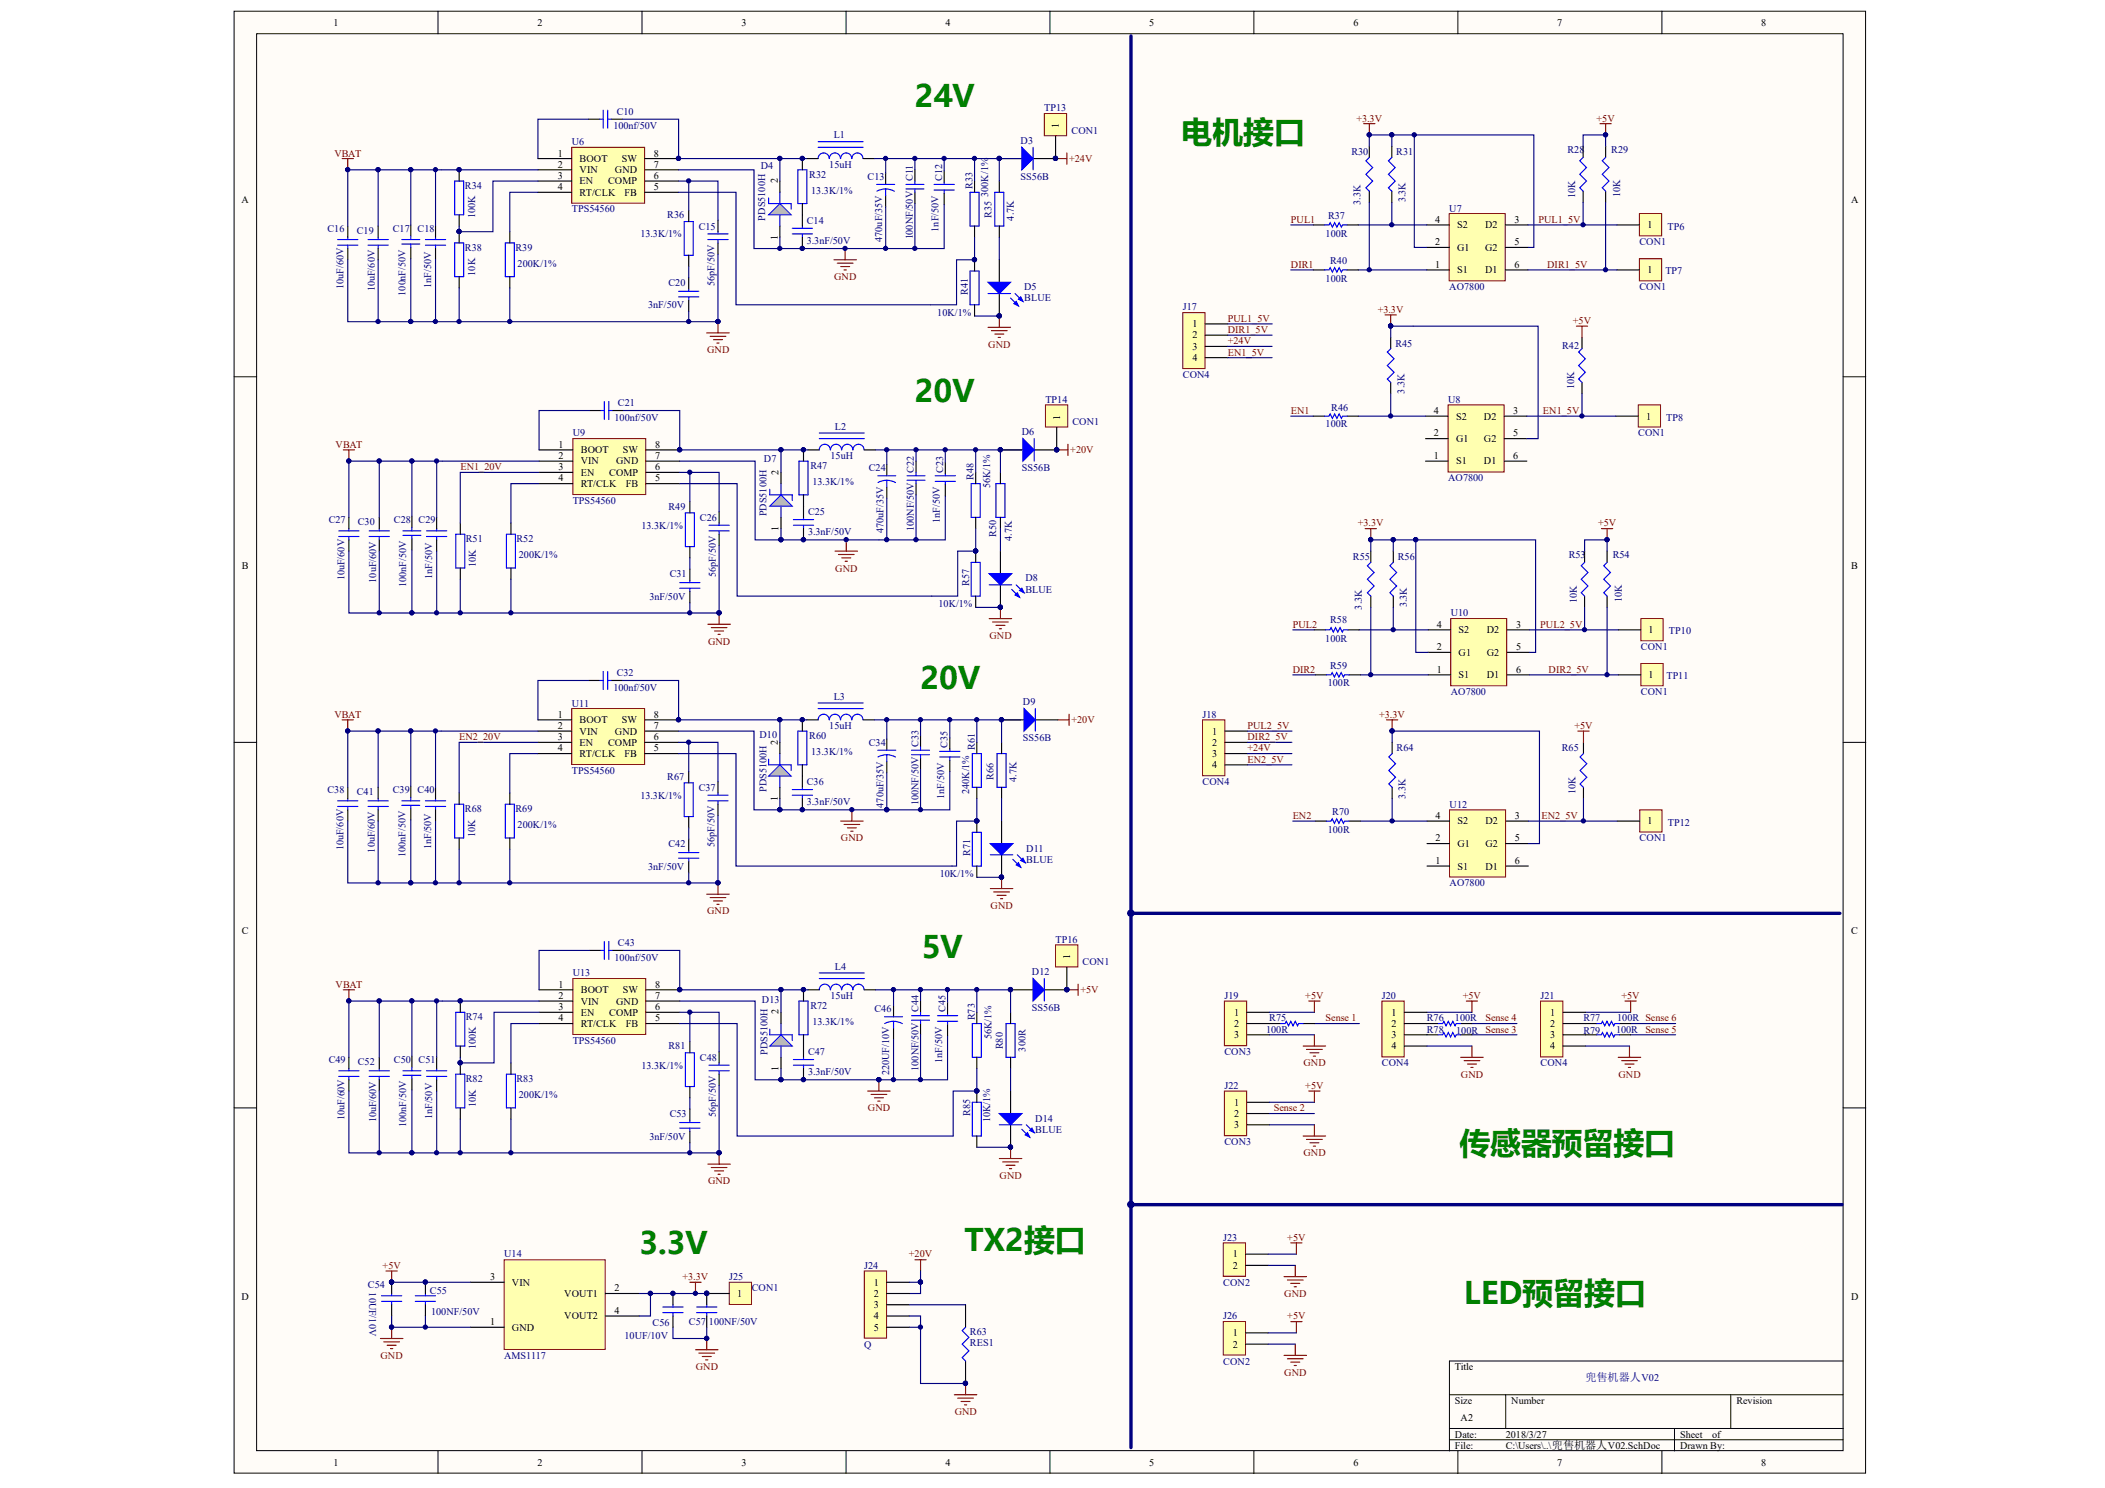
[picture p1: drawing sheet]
<svg xmlns="http://www.w3.org/2000/svg" width="297mm" height="210mm" viewBox="0 0 297 210" stroke-linecap="round" stroke-linejoin="round" font-family="sans-serif">
<defs><g id="words">
<g font-size="4.3" fill="#008000">
<text x="129.1" y="15">24V</text>
<text x="166.7" y="20.1">电机接口</text>
<text x="129.1" y="56.8">20V</text>
<text x="129.9" y="97.3">20V</text>
<text x="130.1" y="135.2">5V</text>
<text x="205.9" y="162.8">传感器预留接口</text>
<text x="90.2" y="176.9">3.3V</text>
<text x="136.1" y="176.4">TX2接口</text>
<text x="206.6" y="183.9">LED预留接口</text>
</g>
<text font-size="1.6" fill="#000080" x="223.7" y="194.9">兜售机器人V02</text>
<g font-size="1.4">
<text x="47.1" y="3.6">1</text>
<text x="75.8" y="3.6">2</text>
<text x="104.6" y="3.6">3</text>
<text x="133.4" y="3.6">4</text>
<text x="162.2" y="3.6">5</text>
<text x="191" y="3.6">6</text>
<text x="219.8" y="3.6">7</text>
<text x="248.5" y="3.6">8</text>
<text x="78.7" y="22.1">1</text>
<text x="78.7" y="23.6">2</text>
<text x="81.8" y="22.8">BOOT</text>
<text x="87.7" y="22.8">SW</text>
<text x="92.3" y="23.6">7</text>
<text x="92.3" y="22.1">8</text>
<text x="149.4" y="18.1" transform="rotate(-90 149.4 18.1)">1</text>
<text x="34.1" y="28.6">A</text>
<text x="78.7" y="25.2">3</text>
<text x="78.7" y="26.8">4</text>
<text x="81.8" y="24.4">VIN</text>
<text x="81.8" y="26">EN</text>
<text x="81.8" y="27.6">RT/CLK</text>
<text x="85.8" y="26">COMP</text>
<text x="86.8" y="24.4">GND</text>
<text x="88.1" y="27.6">FB</text>
<text x="92.3" y="26.8">5</text>
<text x="92.3" y="25.2">6</text>
<text x="109.8" y="25.9" transform="rotate(-90 109.8 25.9)">2</text>
<text x="261.2" y="28.6">A</text>
<text x="109.8" y="33.9" transform="rotate(-90 109.8 33.9)">1</text>
<text x="202.5" y="31.4">4</text>
<text x="202.5" y="34.6">2</text>
<text x="205.6" y="32.2">S2</text>
<text x="205.6" y="35.4">G1</text>
<text x="209.6" y="32.2">D2</text>
<text x="209.6" y="35.4">G2</text>
<text x="213.7" y="31.4">3</text>
<text x="213.7" y="34.6">5</text>
<text x="232.5" y="32.2">1</text>
<text x="202.5" y="37.8">1</text>
<text x="205.6" y="38.5">S1</text>
<text x="209.6" y="38.5">D1</text>
<text x="213.7" y="37.8">6</text>
<text x="232.5" y="38.5">1</text>
<text x="168.3" y="46.2">1</text>
<text x="168.3" y="47.7">2</text>
<text x="168.3" y="49.3">3</text>
<text x="168.3" y="51">4</text>
<text x="149.6" y="59.2" transform="rotate(-90 149.6 59.2)">1</text>
<text x="202.4" y="58.4">4</text>
<text x="205.5" y="59.2">S2</text>
<text x="209.4" y="59.2">D2</text>
<text x="213.5" y="58.4">3</text>
<text x="232.3" y="59.2">1</text>
<text x="78.8" y="63.2">1</text>
<text x="78.8" y="64.8">2</text>
<text x="82" y="64">BOOT</text>
<text x="82" y="65.5">VIN</text>
<text x="86.9" y="65.5">GND</text>
<text x="87.9" y="64">SW</text>
<text x="92.4" y="64.8">7</text>
<text x="92.4" y="63.2">8</text>
<text x="202.4" y="61.5">2</text>
<text x="202.4" y="64.8">1</text>
<text x="205.5" y="62.3">G1</text>
<text x="205.5" y="65.5">S1</text>
<text x="209.4" y="62.3">G2</text>
<text x="209.4" y="65.5">D1</text>
<text x="213.5" y="61.5">5</text>
<text x="213.5" y="64.8">6</text>
<text x="78.8" y="66.3">3</text>
<text x="78.8" y="67.9">4</text>
<text x="82" y="67.1">EN</text>
<text x="82" y="68.7">RT/CLK</text>
<text x="86" y="67.1">COMP</text>
<text x="88.3" y="68.7">FB</text>
<text x="92.4" y="67.9">5</text>
<text x="92.4" y="66.3">6</text>
<text x="109.9" y="67" transform="rotate(-90 109.9 67)">2</text>
<text x="109.9" y="75" transform="rotate(-90 109.9 75)">1</text>
<text x="34.1" y="80.2">B</text>
<text x="261.2" y="80.2">B</text>
<text x="202.7" y="88.5">4</text>
<text x="205.8" y="89.3">S2</text>
<text x="209.8" y="89.3">D2</text>
<text x="213.9" y="88.5">3</text>
<text x="232.6" y="89.3">1</text>
<text x="202.7" y="91.7">2</text>
<text x="202.7" y="94.9">1</text>
<text x="205.8" y="92.5">G1</text>
<text x="205.8" y="95.7">S1</text>
<text x="209.8" y="92.5">G2</text>
<text x="209.8" y="95.7">D1</text>
<text x="213.9" y="91.7">5</text>
<text x="213.9" y="94.9">6</text>
<text x="232.6" y="95.7">1</text>
<text x="78.7" y="101.2">1</text>
<text x="92.3" y="101.2">8</text>
<text x="78.7" y="102.8">2</text>
<text x="78.7" y="104.4">3</text>
<text x="78.7" y="106">4</text>
<text x="81.8" y="102">BOOT</text>
<text x="81.8" y="103.6">VIN</text>
<text x="81.8" y="105.2">EN</text>
<text x="81.8" y="106.8">RT/CLK</text>
<text x="85.8" y="105.2">COMP</text>
<text x="86.8" y="103.6">GND</text>
<text x="87.7" y="102">SW</text>
<text x="88.1" y="106.8">FB</text>
<text x="92.3" y="106">5</text>
<text x="92.3" y="104.4">6</text>
<text x="92.3" y="102.8">7</text>
<text x="109.8" y="105" transform="rotate(-90 109.8 105)">2</text>
<text x="171" y="103.6">1</text>
<text x="171" y="105.2">2</text>
<text x="171" y="106.8">3</text>
<text x="109.8" y="113" transform="rotate(-90 109.8 113)">1</text>
<text x="171" y="108.4">4</text>
<text x="202.6" y="115.5">4</text>
<text x="202.6" y="118.7">2</text>
<text x="205.6" y="116.3">S2</text>
<text x="205.6" y="119.5">G1</text>
<text x="209.6" y="116.3">D2</text>
<text x="209.6" y="119.5">G2</text>
<text x="213.8" y="115.5">3</text>
<text x="213.8" y="118.7">5</text>
<text x="232.5" y="116.3">1</text>
<text x="202.6" y="121.9">1</text>
<text x="205.6" y="122.7">S1</text>
<text x="209.6" y="122.7">D1</text>
<text x="213.8" y="121.9">6</text>
<text x="34.1" y="131.8">C</text>
<text x="261.2" y="131.8">C</text>
<text x="151" y="135.3" transform="rotate(-90 151 135.3)">1</text>
<text x="78.8" y="139.3">1</text>
<text x="78.8" y="140.9">2</text>
<text x="78.8" y="142.5">3</text>
<text x="82" y="140.1">BOOT</text>
<text x="82" y="141.7">VIN</text>
<text x="82" y="143.3">EN</text>
<text x="86" y="143.3">COMP</text>
<text x="86.9" y="141.7">GND</text>
<text x="87.9" y="140.1">SW</text>
<text x="92.4" y="142.5">6</text>
<text x="92.4" y="140.9">7</text>
<text x="92.4" y="139.3">8</text>
<text x="109.9" y="143.1" transform="rotate(-90 109.9 143.1)">2</text>
<text x="174.1" y="143.3">1</text>
<text x="196.4" y="143.3">1</text>
<text x="218.7" y="143.3">1</text>
<text x="78.8" y="144.1">4</text>
<text x="82" y="144.9">RT/CLK</text>
<text x="88.3" y="144.9">FB</text>
<text x="92.4" y="144.1">5</text>
<text x="174.1" y="144.9">2</text>
<text x="174.1" y="146.4">3</text>
<text x="196.4" y="144.9">2</text>
<text x="196.4" y="146.4">3</text>
<text x="196.4" y="148">4</text>
<text x="218.7" y="144.9">2</text>
<text x="218.7" y="146.4">3</text>
<text x="218.7" y="148">4</text>
<text x="109.9" y="151.1" transform="rotate(-90 109.9 151.1)">1</text>
<text x="174.1" y="156">1</text>
<text x="174.1" y="157.6">2</text>
<text x="174.1" y="159.1">3</text>
<text x="174" y="177.4">1</text>
<text x="174" y="179">2</text>
<text x="34.1" y="183.3">D</text>
<text x="69.2" y="180.6">3</text>
<text x="72.2" y="181.3">VIN</text>
<text x="79.6" y="182.9">VOUT1</text>
<text x="86.7" y="182.1">2</text>
<text x="86.7" y="185.3">4</text>
<text x="104" y="182.9">1</text>
<text x="123.3" y="181.3">1</text>
<text x="123.3" y="182.9">2</text>
<text x="123.3" y="184.6">3</text>
<text x="261.2" y="183.3">D</text>
<text x="69.2" y="186.9">1</text>
<text x="72.2" y="187.7">GND</text>
<text x="79.6" y="186.1">VOUT2</text>
<text x="123.3" y="186.1">4</text>
<text x="123.3" y="187.7">5</text>
<text x="174" y="188.5">1</text>
<text x="174" y="190.1">2</text>
<text x="205.3" y="193.2">Title</text>
<text x="205.3" y="198">Size</text>
<text x="205.3" y="202.8">Date:</text>
<text x="206.1" y="200.4">A2</text>
<text x="212.5" y="202.8">2018/3/27</text>
<text x="213.3" y="198">Number</text>
<text x="237.1" y="202.8">Sheet</text>
<text x="241.6" y="202.8">of</text>
<text x="245" y="198">Revision</text>
<text x="47.1" y="206.8">1</text>
<text x="75.8" y="206.8">2</text>
<text x="104.6" y="206.8">3</text>
<text x="133.4" y="206.8">4</text>
<text x="162.2" y="206.8">5</text>
<text x="191" y="206.8">6</text>
<text x="205.3" y="204.4">File:</text>
<text x="212.5" y="204.4">C:\Users\..\兜售机器人V02.SchDoc</text>
<text x="219.8" y="206.8">7</text>
<text x="237.1" y="204.4">Drawn By:</text>
<text x="248.5" y="206.8">8</text>
</g>
<g font-size="1.4" fill="#000080">
<text x="87" y="16.2">C10</text>
<text x="147.3" y="15.7">TP13</text>
<text x="80.7" y="20.5">U6</text>
<text x="86.6" y="18.2">100nf/50V</text>
<text x="107.3" y="23.8">D4</text>
<text x="117" y="23.6">15uH</text>
<text x="117.7" y="19.5">L1</text>
<text x="144" y="20.3">D3</text>
<text x="151.2" y="18.9">CON1</text>
<text x="190.7" y="21.9">R30</text>
<text x="197" y="21.9">R31</text>
<text x="221.2" y="21.6">R28</text>
<text x="227.4" y="21.6">R29</text>
<text x="65.6" y="26.7">R34</text>
<text x="80.7" y="30">TPS54560</text>
<text x="114.2" y="25.1">R32</text>
<text x="114.5" y="27.3">13.3K/1%</text>
<text x="122.4" y="25.4">C13</text>
<text x="128.8" y="25.5" transform="rotate(-90 128.8 25.5)">C11</text>
<text x="132.9" y="25.5" transform="rotate(-90 132.9 25.5)">C12</text>
<text x="137.2" y="26.6" transform="rotate(-90 137.2 26.6)">R33</text>
<text x="139.4" y="27.8" transform="rotate(-90 139.4 27.8)">300K/1%</text>
<text x="144" y="25.4">SS56B</text>
<text x="192" y="28.9" transform="rotate(-90 192 28.9)">3.3K</text>
<text x="198.3" y="28.5" transform="rotate(-90 198.3 28.5)">3.3K</text>
<text x="204.5" y="29.8">U7</text>
<text x="222.3" y="27.9" transform="rotate(-90 222.3 27.9)">10K</text>
<text x="228.6" y="27.8" transform="rotate(-90 228.6 27.8)">10K</text>
<text x="46.2" y="32.7">C16</text>
<text x="50.4" y="33">C19</text>
<text x="55.4" y="32.7">C17</text>
<text x="58.9" y="32.7">C18</text>
<text x="65.6" y="35.4">R38</text>
<text x="67" y="30.8" transform="rotate(-90 67 30.8)">100K</text>
<text x="72.7" y="35.4">R39</text>
<text x="90.4" y="33.5">13.3K/1%</text>
<text x="94.2" y="30.8">R36</text>
<text x="98.6" y="32.4">C15</text>
<text x="108" y="31.1" transform="rotate(-90 108 31.1)">PDS5100H</text>
<text x="113.8" y="31.6">C14</text>
<text x="113.8" y="34.4">3.3nF/50V</text>
<text x="124.5" y="34.1" transform="rotate(-90 124.5 34.1)">470uF/35V</text>
<text x="128.8" y="33.8" transform="rotate(-90 128.8 33.8)">100NF/50V</text>
<text x="132.4" y="32.7" transform="rotate(-90 132.4 32.7)">1nF/50V</text>
<text x="139.9" y="30.8" transform="rotate(-90 139.9 30.8)">R35</text>
<text x="143.1" y="31.1" transform="rotate(-90 143.1 31.1)">4.7K</text>
<text x="187.1" y="33.5">100R</text>
<text x="187.4" y="30.9">R37</text>
<text x="231.3" y="34.6">CON1</text>
<text x="235.3" y="32.4">TP6</text>
<text x="48.5" y="40.8" transform="rotate(-90 48.5 40.8)">10uF/60V</text>
<text x="52.9" y="41.1" transform="rotate(-90 52.9 41.1)">10uF/60V</text>
<text x="57.2" y="41.7" transform="rotate(-90 57.2 41.7)">100nF/50V</text>
<text x="60.8" y="40.6" transform="rotate(-90 60.8 40.6)">1nF/50V</text>
<text x="67" y="38.9" transform="rotate(-90 67 38.9)">10K</text>
<text x="73" y="37.6">200K/1%</text>
<text x="94.3" y="40.3">C20</text>
<text x="100.8" y="40.3" transform="rotate(-90 100.8 40.3)">56pF/50V</text>
<text x="136.6" y="41.6" transform="rotate(-90 136.6 41.6)">R41</text>
<text x="144.5" y="40.9">D5</text>
<text x="187.1" y="39.8">100R</text>
<text x="187.7" y="37.3">R40</text>
<text x="204.5" y="40.9">AO7800</text>
<text x="231.3" y="40.9">CON1</text>
<text x="235" y="38.7">TP7</text>
<text x="91.5" y="43.5">3nF/50V</text>
<text x="132.3" y="44.6">10K/1%</text>
<text x="144.5" y="42.5">BLUE</text>
<text x="166.9" y="43.8">J17</text>
<text x="166.9" y="53.3">CON4</text>
<text x="196.9" y="48.9">R45</text>
<text x="220.4" y="49.2">R42</text>
<text x="86.7" y="59.4">100nf/50V</text>
<text x="87.2" y="57.3">C21</text>
<text x="147.5" y="56.8">TP14</text>
<text x="151.3" y="60">CON1</text>
<text x="187.9" y="57.9">R46</text>
<text x="198.2" y="55.5" transform="rotate(-90 198.2 55.5)">3.3K</text>
<text x="204.3" y="56.8">U8</text>
<text x="222.1" y="54.9" transform="rotate(-90 222.1 54.9)">10K</text>
<text x="235.1" y="59.4">TP8</text>
<text x="80.8" y="61.5">U9</text>
<text x="107.8" y="65.2">D7</text>
<text x="117.2" y="64.8">15uH</text>
<text x="117.8" y="60.6">L2</text>
<text x="144.2" y="61.4">D6</text>
<text x="187.1" y="60.3">100R</text>
<text x="231.2" y="61.5">CON1</text>
<text x="80.8" y="71.1">TPS54560</text>
<text x="94.3" y="71.9">R49</text>
<text x="114.4" y="66.1">R47</text>
<text x="114.7" y="68.4">13.3K/1%</text>
<text x="122.6" y="66.5">C24</text>
<text x="129" y="66.7" transform="rotate(-90 129 66.7)">C22</text>
<text x="133.1" y="66.7" transform="rotate(-90 133.1 66.7)">C23</text>
<text x="137.4" y="67.8" transform="rotate(-90 137.4 67.8)">R48</text>
<text x="139.7" y="68.9" transform="rotate(-90 139.7 68.9)">56K/1%</text>
<text x="144.2" y="66.5">SS56B</text>
<text x="204.3" y="67.9">AO7800</text>
<text x="46.4" y="73.8">C27</text>
<text x="50.5" y="74.1">C30</text>
<text x="55.6" y="73.8">C28</text>
<text x="59.1" y="73.8">C29</text>
<text x="65.7" y="76.5">R51</text>
<text x="72.9" y="76.5">R52</text>
<text x="90.5" y="74.6">13.3K/1%</text>
<text x="98.8" y="73.5">C26</text>
<text x="108.1" y="72.8" transform="rotate(-90 108.1 72.8)">PDS5100H</text>
<text x="114" y="72.7">C25</text>
<text x="114" y="75.5">3.3nF/50V</text>
<text x="124.7" y="75.2" transform="rotate(-90 124.7 75.2)">470uF/35V</text>
<text x="129" y="74.9" transform="rotate(-90 129 74.9)">100NF/50V</text>
<text x="132.6" y="73.8" transform="rotate(-90 132.6 73.8)">1nF/50V</text>
<text x="140.5" y="75.7" transform="rotate(-90 140.5 75.7)">R50</text>
<text x="142.8" y="76.3" transform="rotate(-90 142.8 76.3)">4.7K</text>
<text x="48.6" y="81.9" transform="rotate(-90 48.6 81.9)">10uF/60V</text>
<text x="53.1" y="82.2" transform="rotate(-90 53.1 82.2)">10uF/60V</text>
<text x="57.3" y="82.8" transform="rotate(-90 57.3 82.8)">100nF/50V</text>
<text x="61" y="81.7" transform="rotate(-90 61 81.7)">1nF/50V</text>
<text x="67.2" y="80" transform="rotate(-90 67.2 80)">10K</text>
<text x="73.2" y="78.7">200K/1%</text>
<text x="94.5" y="81.4">C31</text>
<text x="101" y="81.4" transform="rotate(-90 101 81.4)">56pF/50V</text>
<text x="136.7" y="82.7" transform="rotate(-90 136.7 82.7)">R57</text>
<text x="144.7" y="82">D8</text>
<text x="144.7" y="83.6">BLUE</text>
<text x="190.9" y="79">R55</text>
<text x="197.2" y="79">R56</text>
<text x="221.4" y="78.7">R53</text>
<text x="227.6" y="78.7">R54</text>
<text x="91.6" y="84.6">3nF/50V</text>
<text x="132.4" y="85.7">10K/1%</text>
<text x="187.7" y="87.9">R58</text>
<text x="192.2" y="86" transform="rotate(-90 192.2 86)">3.3K</text>
<text x="198.5" y="85.7" transform="rotate(-90 198.5 85.7)">3.3K</text>
<text x="204.7" y="87">U10</text>
<text x="222.5" y="85.1" transform="rotate(-90 222.5 85.1)">10K</text>
<text x="228.8" y="84.9" transform="rotate(-90 228.8 84.9)">10K</text>
<text x="235.5" y="89.5">TP10</text>
<text x="87" y="95.4">C32</text>
<text x="187" y="90.6">100R</text>
<text x="187.7" y="94.4">R59</text>
<text x="231.5" y="91.7">CON1</text>
<text x="235.2" y="95.8">TP11</text>
<text x="80.7" y="99.7">U11</text>
<text x="86.6" y="97.4">100nf/50V</text>
<text x="117.7" y="98.7">L3</text>
<text x="144.3" y="99.5">D9</text>
<text x="169.7" y="101.2">J18</text>
<text x="187.4" y="96.8">100R</text>
<text x="204.7" y="98.1">AO7800</text>
<text x="231.5" y="98.1">CON1</text>
<text x="107.2" y="104.1">D10</text>
<text x="114.2" y="104.3">R60</text>
<text x="114.5" y="106.5">13.3K/1%</text>
<text x="117" y="102.8">15uH</text>
<text x="122.6" y="105.2">C34</text>
<text x="129.6" y="105.4" transform="rotate(-90 129.6 105.4)">C33</text>
<text x="133.7" y="105.5" transform="rotate(-90 133.7 105.5)">C35</text>
<text x="137.5" y="105.8" transform="rotate(-90 137.5 105.8)">R61</text>
<text x="144.3" y="104.6">SS56B</text>
<text x="197.1" y="106">R64</text>
<text x="220.4" y="106">R65</text>
<text x="46.2" y="111.9">C38</text>
<text x="50.4" y="112.2">C41</text>
<text x="55.4" y="111.9">C39</text>
<text x="58.9" y="111.9">C40</text>
<text x="80.7" y="109.2">TPS54560</text>
<text x="90.4" y="112.7">13.3K/1%</text>
<text x="94.2" y="110">R67</text>
<text x="98.6" y="111.6">C37</text>
<text x="108.1" y="111.7" transform="rotate(-90 108.1 111.7)">PDS5100H</text>
<text x="113.8" y="110.8">C36</text>
<text x="113.8" y="113.6">3.3nF/50V</text>
<text x="124.7" y="113.9" transform="rotate(-90 124.7 113.9)">470uF/35V</text>
<text x="129.6" y="113.6" transform="rotate(-90 129.6 113.6)">100NF/50V</text>
<text x="133.2" y="112.7" transform="rotate(-90 133.2 112.7)">1nF/50V</text>
<text x="136.7" y="112" transform="rotate(-90 136.7 112)">240K/1%</text>
<text x="140.2" y="110" transform="rotate(-90 140.2 110)">R66</text>
<text x="143.4" y="110.3" transform="rotate(-90 143.4 110.3)">4.7K</text>
<text x="169.7" y="110.8">CON4</text>
<text x="198.3" y="112.7" transform="rotate(-90 198.3 112.7)">3.3K</text>
<text x="204.5" y="113.9">U12</text>
<text x="222.3" y="112" transform="rotate(-90 222.3 112)">10K</text>
<text x="48.5" y="120" transform="rotate(-90 48.5 120)">10uF/60V</text>
<text x="60.8" y="119.8" transform="rotate(-90 60.8 119.8)">1nF/50V</text>
<text x="65.6" y="114.6">R68</text>
<text x="67" y="118" transform="rotate(-90 67 118)">10K</text>
<text x="72.7" y="114.6">R69</text>
<text x="73" y="116.8">200K/1%</text>
<text x="94.3" y="119.5">C42</text>
<text x="100.8" y="119.5" transform="rotate(-90 100.8 119.5)">56pF/50V</text>
<text x="187.4" y="117.6">100R</text>
<text x="188" y="115">R70</text>
<text x="231.4" y="118.7">CON1</text>
<text x="235.3" y="116.5">TP12</text>
<text x="52.9" y="120.3" transform="rotate(-90 52.9 120.3)">10uF/60V</text>
<text x="57.2" y="120.9" transform="rotate(-90 57.2 120.9)">100nF/50V</text>
<text x="91.5" y="122.7">3nF/50V</text>
<text x="132.6" y="123.8">10K/1%</text>
<text x="136.9" y="120.7" transform="rotate(-90 136.9 120.7)">R71</text>
<text x="144.8" y="120.1">D11</text>
<text x="144.8" y="121.7">BLUE</text>
<text x="204.5" y="125">AO7800</text>
<text x="80.8" y="137.7">U13</text>
<text x="86.7" y="135.5">100nf/50V</text>
<text x="87.2" y="133.4">C43</text>
<text x="117.8" y="136.8">L4</text>
<text x="145.6" y="137.6">D12</text>
<text x="149" y="133">TP16</text>
<text x="152.8" y="136.1">CON1</text>
<text x="65.7" y="143.9">R74</text>
<text x="107.5" y="141.5">D13</text>
<text x="114.4" y="142.3">R72</text>
<text x="117.2" y="140.9">15uH</text>
<text x="123.4" y="142.8">C46</text>
<text x="129.6" y="142.8" transform="rotate(-90 129.6 142.8)">C44</text>
<text x="133.4" y="142.8" transform="rotate(-90 133.4 142.8)">C45</text>
<text x="137.5" y="143.9" transform="rotate(-90 137.5 143.9)">R73</text>
<text x="145.6" y="142.6">SS56B</text>
<text x="172.8" y="140.9">J19</text>
<text x="195" y="140.9">J20</text>
<text x="217.4" y="140.9">J21</text>
<text x="46.4" y="149.9">C49</text>
<text x="55.6" y="149.9">C50</text>
<text x="59.1" y="149.9">C51</text>
<text x="67.2" y="148" transform="rotate(-90 67.2 148)">100K</text>
<text x="80.8" y="147.2">TPS54560</text>
<text x="94.3" y="148">R81</text>
<text x="98.8" y="149.6">C48</text>
<text x="108.3" y="148.8" transform="rotate(-90 108.3 148.8)">PDS5100H</text>
<text x="114" y="148.8">C47</text>
<text x="114.7" y="144.5">13.3K/1%</text>
<text x="132.9" y="149.9" transform="rotate(-90 132.9 149.9)">1nF/50V</text>
<text x="139.9" y="146.6" transform="rotate(-90 139.9 146.6)">56K/1%</text>
<text x="141.5" y="148" transform="rotate(-90 141.5 148)">R80</text>
<text x="144.7" y="148.3" transform="rotate(-90 144.7 148.3)">300R</text>
<text x="172.8" y="148.8">CON3</text>
<text x="178.7" y="145.7">100R</text>
<text x="179.1" y="144.1">R75</text>
<text x="201.3" y="144.1">R76</text>
<text x="201.3" y="145.7">R78</text>
<text x="205.3" y="144.1">100R</text>
<text x="205.5" y="145.8">100R</text>
<text x="223.4" y="144.1">R77</text>
<text x="223.4" y="145.8">R79</text>
<text x="228" y="145.7">100R</text>
<text x="228.2" y="144.1">100R Sense 6</text>
<text x="50.5" y="150.3">C52</text>
<text x="65.7" y="152.6">R82</text>
<text x="72.9" y="152.6">R83</text>
<text x="73.2" y="154.9">200K/1%</text>
<text x="90.5" y="150.7">13.3K/1%</text>
<text x="114" y="151.7">3.3nF/50V</text>
<text x="125.5" y="151.7" transform="rotate(-90 125.5 151.7)">220UF/10V</text>
<text x="129.6" y="151" transform="rotate(-90 129.6 151)">100NF/50V</text>
<text x="172.8" y="153.6">J22</text>
<text x="195" y="150.4">CON4</text>
<text x="217.4" y="150.4">CON4</text>
<text x="48.6" y="158" transform="rotate(-90 48.6 158)">10uF/60V</text>
<text x="53.1" y="158.3" transform="rotate(-90 53.1 158.3)">10uF/60V</text>
<text x="57.3" y="159" transform="rotate(-90 57.3 159)">100nF/50V</text>
<text x="61" y="157.9" transform="rotate(-90 61 157.9)">1nF/50V</text>
<text x="67.2" y="156.1" transform="rotate(-90 67.2 156.1)">10K</text>
<text x="91.6" y="160.7">3nF/50V</text>
<text x="94.5" y="157.6">C53</text>
<text x="101" y="157.5" transform="rotate(-90 101 157.5)">56pF/50V</text>
<text x="136.9" y="157.4" transform="rotate(-90 136.9 157.4)">R85</text>
<text x="139.7" y="158.3" transform="rotate(-90 139.7 158.3)">10K/1%</text>
<text x="146.1" y="158.2">D14</text>
<text x="146.1" y="159.8">BLUE</text>
<text x="172.8" y="161.5">CON3</text>
<text x="71.1" y="177.4">U14</text>
<text x="122" y="179">J24</text>
<text x="172.6" y="175">J23</text>
<text x="51.9" y="181.7">C54</text>
<text x="52.1" y="182.3" transform="rotate(90 52.1 182.3)">10UF/10V</text>
<text x="60.7" y="182.5">C55</text>
<text x="60.8" y="185.5">100NF/50V</text>
<text x="102.9" y="180.6">J25</text>
<text x="106.1" y="182.1">CON1</text>
<text x="172.6" y="181.3">CON2</text>
<text x="71.1" y="191.7">AMS1117</text>
<text x="88.1" y="188.8">10UF/10V</text>
<text x="92.1" y="187.1">C56</text>
<text x="97.2" y="186.9">C57</text>
<text x="100" y="186.9">100NF/50V</text>
<text x="122" y="190.1">Q</text>
<text x="136.9" y="188.4">R63</text>
<text x="136.9" y="189.9">RES1</text>
<text x="172.6" y="186.1">J26</text>
<text x="172.6" y="192.5">CON2</text>
</g>
<g font-size="1.4" fill="#800000">
<text x="191.4" y="17.1">+3.3V</text>
<text x="225.3" y="17.1">+5V</text>
<text x="47.2" y="22.1">VBAT</text>
<text x="150.9" y="22.8">+24V</text>
<text x="182.2" y="31.4">PUL1</text>
<text x="217.1" y="31.4">PUL1_5V</text>
<text x="117.7" y="39.5">GND</text>
<text x="182.2" y="37.8">DIR1</text>
<text x="218.3" y="37.8">DIR1_5V</text>
<text x="173.2" y="45.4">PUL1_5V</text>
<text x="173.2" y="47">DIR1_5V</text>
<text x="194.4" y="44.1">+3.3V</text>
<text x="222" y="45.7">+5V</text>
<text x="99.8" y="49.8">GND</text>
<text x="139.4" y="49.1">GND</text>
<text x="173.2" y="48.5">+24V</text>
<text x="173.2" y="50.2">EN1_5V</text>
<text x="182.2" y="58.4">EN1</text>
<text x="217.7" y="58.4">EN1_5V</text>
<text x="47.4" y="63.2">VBAT</text>
<text x="151" y="64">+20V</text>
<text x="65" y="66.3">EN1_20V</text>
<text x="191.6" y="74.3">+3.3V</text>
<text x="225.5" y="74.3">+5V</text>
<text x="117.9" y="80.6">GND</text>
<text x="182.4" y="88.5">PUL2</text>
<text x="217.3" y="88.5">PUL2_5V</text>
<text x="99.9" y="90.9">GND</text>
<text x="139.6" y="90.1">GND</text>
<text x="182.4" y="94.9">DIR2</text>
<text x="218.5" y="94.9">DIR2_5V</text>
<text x="47.2" y="101.2">VBAT</text>
<text x="194.6" y="101.2">+3.3V</text>
<text x="64.8" y="104.4">EN2_20V</text>
<text x="151.2" y="102">+20V</text>
<text x="176" y="102.8">PUL2_5V</text>
<text x="176" y="106">+24V</text>
<text x="176" y="107.6">EN2_5V</text>
<text x="176" y="104.4">DIR2_5V</text>
<text x="222.2" y="102.8">+5V</text>
<text x="118.7" y="118.7">GND</text>
<text x="182.4" y="115.5">EN2</text>
<text x="217.5" y="115.5">EN2_5V</text>
<text x="99.8" y="129">GND</text>
<text x="139.8" y="128.2">GND</text>
<text x="47.4" y="139.3">VBAT</text>
<text x="152.5" y="140.1">+5V</text>
<text x="184.2" y="140.9">+5V</text>
<text x="206.4" y="140.9">+5V</text>
<text x="228.8" y="140.9">+5V</text>
<text x="187.1" y="144.1">Sense 1</text>
<text x="209.6" y="145.7">Sense 3</text>
<text x="209.6" y="144.1">Sense 4</text>
<text x="232.2" y="145.7">Sense 5</text>
<text x="183.9" y="150.4">GND</text>
<text x="184.2" y="153.6">+5V</text>
<text x="206.2" y="152">GND</text>
<text x="228.4" y="152">GND</text>
<text x="122.5" y="156.8">GND</text>
<text x="179.8" y="156.8">Sense 2</text>
<text x="99.9" y="167.1">GND</text>
<text x="141.1" y="166.3">GND</text>
<text x="183.9" y="163.1">GND</text>
<text x="54" y="179">+5V</text>
<text x="128.3" y="177.4">+20V</text>
<text x="181.7" y="175">+5V</text>
<text x="96.3" y="180.6">+3.3V</text>
<text x="181.2" y="182.9">GND</text>
<text x="53.7" y="191.7">GND</text>
<text x="181.7" y="186.1">+5V</text>
<text x="98.2" y="193.2">GND</text>
<text x="181.2" y="194.1">GND</text>
<text x="134.7" y="199.6">GND</text>
</g>
</g></defs>
<g fill="#fffcf8" stroke="#000" stroke-width=".14">
<path d="M33 1.6h230.3v206.2h-230.3z"/>
<path d="M36.2 4.8h223.9v199.8h-223.9z"/>
</g>
<g fill="none" stroke="#000" stroke-width=".14">
<path d="M61.8 1.6v3.2M90.6 1.6v3.2M119.4 1.6v3.2M148.2 1.6v3.2M176.9 1.6v3.2M205.7 1.6v3.2M234.5 1.6v3.2M33 53.2h3.2M260.1 53.2h3.2M33 104.7h3.2M260.1 104.7h3.2M33 156.3h3.2"/>
<path d="M260.1 156.3h3.2M204.5 196.7h55.6M212.5 196.7v4.8M244.2 196.7v4.8M260.1 192h-55.6v12.7M61.8 204.7v3.2M90.6 204.7v3.2M119.4 204.7v3.2M148.2 204.7v3.2M176.9 204.7v3.2M204.5 201.5h55.6M204.5 203.1h55.6"/>
<path d="M205.7 204.7v3.2M234.5 204.7v3.2M236.3 201.5v3.2"/>
</g>
<path d="M71.1 177.7h14.3v12.7h-14.3z" fill="#ffffb0" stroke="#800000" stroke-width=".14"/>
<path d="M55.3 180.9v1.6M55.3 184.1v1.5M60 180.9v1.6M60 184.1v1.5M66.4 180.9h4.7M66.4 187.2h4.7M85.4 182.5h4.8M85.4 185.6h4.8M95 182.5v1.6M95 185.6v1.6M99.7 182.5v1.6M99.7 185.6v1.6" fill="none" stroke="#000" stroke-width=".16"/>
<g fill="none" stroke="#800000" stroke-width=".16">
<path d="M54.5 179.3h1.6M55.3 179.3v1.6M53.7 188.8h3.2M54.2 189.3h2.2M54.6 189.8h1.3M55.1 190.2h.3M55.3 187.2v1.6M97.3 180.9h1.6M98.1 180.9v1.6M98.1 190.4h3.2M98.6 190.9h2.2M99.1 191.4h1.3"/>
<path d="M99.6 191.8h.3M99.7 188.8v1.6"/>
</g>
<g fill="#000080" stroke="#000080" stroke-width=".14">
<circle cx="55.3" cy="180.8" r=".3"/>
<circle cx="60" cy="180.8" r=".3"/>
<circle cx="55.3" cy="187.2" r=".3"/>
<circle cx="98.1" cy="182.4" r=".3"/>
<circle cx="99.7" cy="188.8" r=".3"/>
<circle cx="91.8" cy="182.4" r=".3"/>
<circle cx="99.7" cy="182.4" r=".3"/>
<circle cx="95" cy="182.4" r=".3"/>
<circle cx="60" cy="187.2" r=".3"/>
</g>
<g fill="none" stroke="#00f" stroke-width=".16">
<path d="M53.8 183.6h2.9M53.8 182.8h2.9M55.3 182.5v.3M55.3 183.6v.5M58.6 183.6h2.9M58.6 182.8h2.9M60 182.5v.3M60 183.6v.5M93.5 185.2h2.9M93.5 184.4h2.9M95 184.1v.3M95 185.2v.4"/>
<path d="M98.3 185.2h2.9M98.3 184.4h2.9M99.7 184.1v.3M99.7 185.2v.4"/>
</g>
<path d="M55.3 185.6v1.6h11.1M55.3 180.9h11.1M60 185.6v1.6M90.2 182.5h1.6v3.1h-1.6M91.8 182.5h7.9M95 187.2v1.6h4.7v-1.6" fill="none" stroke="#000080" stroke-width=".16"/>
<path d="M204.5 30.1h7.9v9.5h-7.9z" fill="#ffffb0" stroke="#800000" stroke-width=".14"/>
<g fill="none" stroke="#000" stroke-width=".16">
<path d="M193.2 20.6v1.6M193.2 27v1.6M196.4 20.6v1.6M196.4 27v1.6M201.3 31.7h3.2M201.3 34.9h3.2M201.3 38.1h3.2M212.4 31.7h3.2M212.4 34.9h3.2M212.4 38.1h3.2M223.4 20.6v1.6M223.4 27v1.6"/>
<path d="M226.6 20.6v1.6M226.6 27v1.6"/>
</g>
<path d="M193.2 22.2l-.5 .5 1 .9-1 1 1 .9-1 1 .5 .5M196.4 22.2l-.5 .5 1 .9-1 1 1 .9-1 1 .5 .5M223.4 22.2l-.5 .5 1 .9-1 1 1 .9-1 1 .5 .5M226.6 22.2l-.5 .5 .9 .9-.9 1 .9 .9-.9 1 .5 .5" fill="none" stroke="#00f" stroke-width=".16"/>
<path d="M192.4 17.4h1.6M193.2 17.4v1.6M225.8 17.4h1.6M226.6 17.4v1.6" fill="none" stroke="#800000" stroke-width=".16"/>
<g fill="#000080" stroke="#000080" stroke-width=".14">
<circle cx="193.2" cy="19" r=".3"/>
<circle cx="226.6" cy="19" r=".3"/>
</g>
<path d="M231.3 30.1h3.2v3.2h-3.2z" fill="#ffffb0" stroke="#800000" stroke-width=".14"/>
<path d="M228.2 31.7h3.1" fill="none" stroke="#000" stroke-width=".16"/>
<path d="M231.3 36.5h3.2v3.1h-3.2z" fill="#ffffb0" stroke="#800000" stroke-width=".14"/>
<path d="M228.2 38.1h3.1" fill="none" stroke="#000" stroke-width=".16"/>
<path d="M196.4 19h20v15.9h-.8M191.7 31.7h9.6M191.7 38.1h9.6M193.2 20.6v-1.6h3.2v1.6M193.2 28.6v9.5M196.4 28.6v3.1M215.6 31.7h12.6M215.6 38.1h12.6M223.4 20.6v-1.6h3.2v1.6M223.4 28.6v3.1M226.6 28.6v9.5" fill="none" stroke="#000080" stroke-width=".16"/>
<g fill="#000080" stroke="#000080" stroke-width=".14">
<circle cx="196.4" cy="31.7" r=".3"/>
<circle cx="223.4" cy="31.7" r=".3"/>
<circle cx="193.2" cy="38.1" r=".3"/>
<circle cx="196.4" cy="19" r=".3"/>
<circle cx="193.2" cy="19" r=".3"/>
<circle cx="226.6" cy="38.1" r=".3"/>
<circle cx="226.6" cy="19" r=".3"/>
</g>
<path d="M204.3 57.1h7.9v9.5h-7.9z" fill="#ffffb0" stroke="#800000" stroke-width=".14"/>
<path d="M196.2 47.6v1.6M196.2 53.9v1.6M201.2 58.7h3.1M212.3 58.7h3.2M223.2 47.6v1.6M223.2 53.9v1.6M201.2 61.9h3.1M201.2 65.1h3.1M212.3 61.9h3.2M212.3 65.1h3.2" fill="none" stroke="#000" stroke-width=".16"/>
<path d="M196.2 49.2l-.4 .5 .9 .9-.9 1 .9 .9-.9 1 .4 .4M223.2 49.2l-.4 .5 .9 .9-.9 1 .9 .9-.9 1 .4 .4" fill="none" stroke="#00f" stroke-width=".16"/>
<path d="M195.4 44.4h1.6M196.2 44.4v1.6M222.4 46h1.6M223.2 46v1.6" fill="none" stroke="#800000" stroke-width=".16"/>
<circle cx="196.2" cy="46" r=".3" fill="#000080" stroke="#000080" stroke-width=".14"/>
<path d="M231.2 57.1h3.1v3.1h-3.1z" fill="#ffffb0" stroke="#800000" stroke-width=".14"/>
<path d="M185.3 38.1h1.6M185.3 31.7h1.6M190.1 38.1h1.6M190.1 31.7h1.6M185.3 58.7h1.6M190.1 58.7h1.6M228 58.7h3.2" fill="none" stroke="#000" stroke-width=".16"/>
<path d="M199.6 19v15.9h1.7M182.1 38.1h3.2M182.1 31.7h3.2M182.1 58.7h3.2M191.7 58.7h9.5M196.2 55.5v3.2M199.4 46h17.6v15.9h-1.5M215.5 58.7h12.5M223.2 55.5v3.2" fill="none" stroke="#000080" stroke-width=".16"/>
<g fill="#000080" stroke="#000080" stroke-width=".14">
<circle cx="196.2" cy="58.7" r=".3"/>
<circle cx="223.2" cy="58.7" r=".3"/>
<circle cx="199.6" cy="19" r=".3"/>
</g>
<path d="M186.9 38.1h.6l.2-.3 .3 .6 .3-.6 .4 .6 .3-.6 .3 .6 .1-.3h.7M186.9 31.7h.6l.2-.3 .3 .6 .3-.6 .4 .6 .3-.6 .3 .6 .1-.3h.7M186.9 58.7h.6l.2-.3 .3 .6 .3-.6 .4 .6 .3-.6 .3 .6 .1-.3h.7" fill="none" stroke="#00f" stroke-width=".16"/>
<path d="M204.7 87.3h7.9v9.4h-7.9z" fill="#ffffb0" stroke="#800000" stroke-width=".14"/>
<g fill="none" stroke="#000" stroke-width=".16">
<path d="M193.4 77.7v1.6M196.6 77.7v1.6M223.6 77.7v1.6M226.8 77.7v1.6M193.4 84.1v1.6M196.6 84.1v1.6M201.5 88.9h3.2M201.5 92h3.2M201.5 95.2h3.2M212.6 88.9h3.2M212.6 92h3.2M212.6 95.2h3.2"/>
<path d="M223.6 84.1v1.6M226.8 84.1v1.6"/>
</g>
<path d="M193.4 79.3l-.4 .5 .9 1-.9 .9 .9 1-.9 .9 .4 .5M196.6 79.3l-.5 .5 1 1-1 .9 1 1-1 .9 .5 .5M223.6 79.3l-.5 .5 1 1-1 .9 1 1-1 .9 .5 .5M226.8 79.3l-.5 .5 1 1-1 .9 1 1-1 .9 .5 .5" fill="none" stroke="#00f" stroke-width=".16"/>
<path d="M192.6 74.6h1.6M193.4 74.6v1.6M226 74.6h1.6M226.8 74.6v1.6" fill="none" stroke="#800000" stroke-width=".16"/>
<g fill="#000080" stroke="#000080" stroke-width=".14">
<circle cx="193.4" cy="76.1" r=".3"/>
<circle cx="226.8" cy="76.1" r=".3"/>
</g>
<path d="M231.5 87.3h3.2v3.1h-3.2z" fill="#ffffb0" stroke="#800000" stroke-width=".14"/>
<path d="M228.4 88.9h3.1" fill="none" stroke="#000" stroke-width=".16"/>
<path d="M231.5 93.6h3.2v3.1h-3.2z" fill="#ffffb0" stroke="#800000" stroke-width=".14"/>
<path d="M228.4 95.2h3.1" fill="none" stroke="#000" stroke-width=".16"/>
<path d="M193.4 77.7v-1.5h3.2v1.5M199.8 76.2h16.9v15.8h-.9M223.6 77.7v-1.5h3.2v1.5M191.8 88.9h9.7M192 95.2h9.5M193.4 85.7v9.5M196.6 85.7v3.2M215.8 88.9h12.6M215.8 95.2h12.6M223.6 85.7v3.2M226.8 85.7v9.5" fill="none" stroke="#000080" stroke-width=".16"/>
<g fill="#000080" stroke="#000080" stroke-width=".14">
<circle cx="196.6" cy="88.8" r=".3"/>
<circle cx="223.6" cy="88.8" r=".3"/>
<circle cx="193.4" cy="95.2" r=".3"/>
<circle cx="196.6" cy="76.1" r=".3"/>
<circle cx="193.4" cy="76.1" r=".3"/>
<circle cx="199.8" cy="76.1" r=".3"/>
<circle cx="226.8" cy="95.2" r=".3"/>
<circle cx="226.8" cy="76.1" r=".3"/>
</g>
<path d="M204.5 114.2h8v9.5h-8z" fill="#ffffb0" stroke="#800000" stroke-width=".14"/>
<path d="M196.4 104.7v1.6M196.4 111.1v1.6M201.4 115.8h3.1M201.4 119h3.1M212.5 115.8h3.2M212.5 119h3.2M223.4 104.7v1.6M223.4 111.1v1.6M201.4 122.2h3.1M212.5 122.2h3.2" fill="none" stroke="#000" stroke-width=".16"/>
<path d="M196.4 106.3l-.4 .5 .9 .9-.9 1 .9 .9-.9 1 .4 .5M223.4 106.3l-.4 .5 .9 .9-.9 1 .9 .9-.9 1 .4 .5" fill="none" stroke="#00f" stroke-width=".16"/>
<path d="M195.7 101.5h1.5M196.4 101.5v1.6M222.7 103.1h1.5M223.4 103.1v1.6" fill="none" stroke="#800000" stroke-width=".16"/>
<circle cx="196.4" cy="103.1" r=".3" fill="#000080" stroke="#000080" stroke-width=".14"/>
<path d="M231.4 114.2h3.1v3.2h-3.1z" fill="#ffffb0" stroke="#800000" stroke-width=".14"/>
<path d="M185.4 88.9h1.6M185.6 95.2h1.6M190.2 88.9h1.6M190.4 95.2h1.6M185.6 115.8h1.6M190.4 115.8h1.6M228.2 115.8h3.2" fill="none" stroke="#000" stroke-width=".16"/>
<path d="M196.6 76.2h3.2v15.8h1.7M182.4 88.9h3M182.4 95.2h3.2M182.4 115.8h3.2M192 115.8h9.4M196.4 112.7v3.1M215.7 115.8h12.5M223.4 112.7v3.1" fill="none" stroke="#000080" stroke-width=".16"/>
<g fill="#000080" stroke="#000080" stroke-width=".14">
<circle cx="196.4" cy="115.8" r=".3"/>
<circle cx="223.4" cy="115.8" r=".3"/>
<circle cx="199.8" cy="76.1" r=".3"/>
<circle cx="196.6" cy="76.1" r=".3"/>
</g>
<path d="M187 88.9h.7l.1-.4 .3 .7 .4-.7 .3 .7 .3-.7 .3 .7 .2-.3h.6M187.2 95.2h.6l.2-.3 .3 .6 .3-.6 .3 .6 .4-.6 .3 .6 .1-.3h.7M187.2 115.8h.6l.2-.3 .3 .6 .3-.6 .3 .6 .4-.6 .3 .6 .1-.3h.7" fill="none" stroke="#00f" stroke-width=".16"/>
<path d="M172.6 175.3h3.2v4.7h-3.2z" fill="#ffffb0" stroke="#800000" stroke-width=".14"/>
<path d="M175.8 176.9h3.2M175.8 178.5h3.2" fill="none" stroke="#000" stroke-width=".16"/>
<path d="M182.1 175.3h1.6M182.8 178.5v1.6M182.9 175.3v1.6M181.2 180.1h3.2M181.7 180.6h2.2M182.1 181h1.3M182.6 181.5h.3" fill="none" stroke="#800000" stroke-width=".16"/>
<path d="M172.6 186.4h3.2v4.7h-3.2z" fill="#ffffb0" stroke="#800000" stroke-width=".14"/>
<path d="M175.8 188h3.2M175.8 189.6h3.2" fill="none" stroke="#000" stroke-width=".16"/>
<path d="M181.2 191.2h3.2M181.7 191.7h2.2M182.1 186.4h1.6M182.1 192.1h1.3M182.6 192.6h.3M182.8 189.6v1.6M182.9 186.4v1.6" fill="none" stroke="#800000" stroke-width=".16"/>
<path d="M179 176.9h3.9M179 178.5h3.8M179 188h3.9M179 189.6h3.8" fill="none" stroke="#000080" stroke-width=".16"/>
<path d="M102.9 180.9h3.1v3.1h-3.1z" fill="#ffffb0" stroke="#800000" stroke-width=".14"/>
<path d="M49.2 149.1v1.6M49.2 152.3v1.6M99.7 182.5h3.2" fill="none" stroke="#000" stroke-width=".16"/>
<circle cx="99.7" cy="182.4" r=".3" fill="#000080" stroke="#000080" stroke-width=".14"/>
<path d="M47.8 151.8h2.9M47.8 151.1h2.9M49.2 150.7v.4M49.2 151.8v.5" fill="none" stroke="#00f" stroke-width=".16"/>
<path d="M80.8 138h10.3v7.9h-10.3z" fill="#ffffb0" stroke="#800000" stroke-width=".14"/>
<g fill="none" stroke="#000" stroke-width=".16">
<path d="M76.1 139.6h4.7M83.2 134.1h1.6M86.4 134.1h1.6M91.2 139.6h4.7M114 139.6h1.6M122 139.6h1.5M142.6 139.6h3.2M147.4 139.6h3.1M53.5 149.1v1.6M53.5 152.3v1.6M58.1 149v1.6M58.1 152.2v1.5"/>
<path d="M61.6 149.1v1.6M61.6 152.3v1.6M65 141.2v1.6M65 147.6v1.5M65 149.9v1.6M65 156.3v1.6M72.1 149.9v1.6M72.1 156.3v1.6M76.1 141.2h4.7M76.1 142.8h4.7M76.1 144.4h4.7M91.2 141.2h4.7"/>
<path d="M91.2 142.8h4.7M91.2 144.4h4.7M97.3 146.9v1.6M97.3 153.3v1.6M97.3 156.4v1.6M97.3 159.6v1.6M101.5 148.4v1.5M101.5 151.5v1.6M129.9 141.2v1.6M129.9 144.4v1.6M133.7 141.4v1.6M133.7 144.5v1.6"/>
<path d="M137.8 142.8v1.6M137.8 149.1v1.6M137.8 153.9v1.6M142.6 142.8v1.6M142.6 149.1v1.6M142.6 153.9v3.2M142.6 158.7v3.1M137.8 160.3v1.5"/>
</g>
<g fill="#000080" stroke="#000080" stroke-width=".14">
<circle cx="95.9" cy="139.6" r=".3"/>
<circle cx="64.9" cy="141.2" r=".3"/>
<circle cx="64.9" cy="149.9" r=".3"/>
<circle cx="150.5" cy="139.6" r=".3"/>
<circle cx="137.8" cy="153.9" r=".3"/>
<circle cx="137.8" cy="139.6" r=".3"/>
<circle cx="101.5" cy="162.6" r=".3"/>
<circle cx="64.9" cy="162.6" r=".3"/>
<circle cx="72.1" cy="162.6" r=".3"/>
<circle cx="142.6" cy="161.8" r=".3"/>
<circle cx="142.6" cy="139.6" r=".3"/>
<circle cx="49.2" cy="141.2" r=".3"/>
</g>
<g fill="none" stroke="#00f" stroke-width=".16">
<path d="M84.8 134.1h.5M85.3 132.8v2.5M85.9 132.8v2.5M85.9 134.1h.5M115.6 138h6.4M115.6 137.2h6.4M117.2 139.6a.78 .78 0 0 0-.8-.8 .78 .78 0 0 0-.8 .8M118.8 139.6a.78 .78 0 0 0-.8-.8 .78 .78 0 0 0-.8 .8M120.3 139.6a.78 .78 0 0 0-.7-.8 .78 .78 0 0 0-.8 .8M121.9 139.6a.78 .78 0 0 0-.8-.8 .78 .78 0 0 0-.7 .8M147.4 138v3.2M52.1 151.1h2.8"/>
<path d="M52.1 151.8h2.8M53.5 150.7v.4M53.5 151.8v.5M56.9 151.7h2.5M56.9 151.1h2.5M58.1 150.6v.5M58.1 151.7v.5M60.2 151.1h2.8M60.2 151.8h2.8M61.6 150.7v.4M61.6 151.8v.5M64.3 142.8h1.3v4.8h-1.3z"/>
<path d="M64.3 151.5h1.3v4.8h-1.3zM71.5 151.5h1.2v4.8h-1.2zM95.9 159.1h2.9M95.9 158.3h2.9M96.7 148.5h1.3v4.8h-1.3zM97.3 158v.3M97.3 159.1v.5M100 151.1h2.9M100 150.3h2.9M101.5 149.9v.4M101.5 151.1v.4M128.6 143.3h2.6"/>
<path d="M128.6 143.9h2.6M129.9 142.8v.5M129.9 143.9v.5M132.3 144.1h2.8M132.3 143.3h2.8M133.7 143v.3M133.7 144.1v.4M137.2 144.4h1.3v4.7h-1.3zM137.2 155.5h1.3v4.8h-1.3zM141 158.7h3.2M142 144.4h1.2v4.7h-1.2zM144.2 159.3l1.1 1.1"/>
<path d="M144.8 158.7l1.1 1.1"/>
</g>
<path d="M83.2 134.1h-7.1v5.5M137.8 139.6v3.2M65 157.9v4.7M72.1 157.9v4.7M76.1 144.4h-4v5.5M95.9 142.8h5.6v5.6M97.3 154.9v1.5M101.5 153.1v9.5" fill="none" stroke="#000080" stroke-width=".16"/>
<path d="M48.4 139.6h1.6M49.2 139.6v1.6M150.5 139.6h1.6M152.1 138.8v1.6" fill="none" stroke="#800000" stroke-width=".16"/>
<g fill="#00f" stroke="#00f" stroke-width=".16">
<path d="M141 157.1h3.2l-1.6 1.6z"/>
<path d="M144.7 160.1l.3-.3 .3 .6z"/>
<path d="M145.3 159.5l.3-.4 .3 .7z"/>
<path d="M145.8 138l1.6 1.6-1.6 1.6z"/>
</g>
<path d="M108.6 147.6l1.6-1.6 1.6 1.6z" fill="#c0c0c0" stroke="#00f" stroke-width=".14"/>
<g fill="none" stroke="#00f" stroke-width=".16">
<path d="M47.6 113.8h2.9M47.6 113h2.9M49.1 112.7v.3M49.1 113.8v.4M108.6 145.2v.8h3.2v.8M110.2 144.4v1.6M110.2 147.6v1.5M112 150.3h2.8M112 149.5h2.8M112.7 141.2h1.3v4.8h-1.3zM113.4 149.1v.4M113.4 150.3v.4"/>
<path d="M124.8 143.4h2.6M126.1 144.1l.6 .1 .6 .2M126.1 144.1h-.7l-.6 .3M126.1 144.1v.9"/>
</g>
<path d="M49.1 111.1v1.6M49.1 114.2v1.6M113.4 139.6v1.6M110.2 142.8v1.6M110.2 149.1v1.6M113.4 146v3.1M113.4 150.7v1.6M126.1 141.8v1.6M126.1 145v1.6" fill="none" stroke="#000" stroke-width=".16"/>
<g fill="none" stroke="#000080" stroke-width=".16">
<path d="M88 134.1h7.9v5.5h14.3v3.2M110.2 139.6h3.8M129.9 139.6v1.6M133.7 139.6v1.8M49.2 153.9v8.7h8.9M53.5 141.2h-4.3v7.9M53.5 153.9v8.7M58.1 153.7v8.9h43.4M58.1 141.2h-4.6v7.9M61.6 141.2v7.9M61.6 153.9v8.7M76.1 142.8h-6.4v7.1h-4.7v-.8"/>
<path d="M76.1 141.2h-18v7.8M95.9 141.2h10.7v11.1h3.6M95.9 144.4h8.1v15.9h30.5M97.3 142.8v4.1M129.9 146v6.3M137.8 150.7v3.2M142.6 150.7v3.2M97.3 161.2v1.4M137.8 161.8h4.8"/>
</g>
<g fill="#000080" stroke="#000080" stroke-width=".14">
<circle cx="64.9" cy="149.9" r=".3"/>
<circle cx="61.6" cy="162.6" r=".3"/>
<circle cx="61.6" cy="141.2" r=".3"/>
<circle cx="101.5" cy="162.6" r=".3"/>
<circle cx="113.4" cy="139.6" r=".3"/>
<circle cx="113.4" cy="152.3" r=".3"/>
<circle cx="58.1" cy="162.6" r=".3"/>
<circle cx="129.9" cy="152.3" r=".3"/>
<circle cx="129.9" cy="139.6" r=".3"/>
<circle cx="133.7" cy="139.6" r=".3"/>
<circle cx="124" cy="152.3" r=".3"/>
<circle cx="97.3" cy="162.6" r=".3"/>
<circle cx="97.3" cy="142.8" r=".3"/>
<circle cx="95.9" cy="139.6" r=".3"/>
<circle cx="110.2" cy="139.6" r=".3"/>
<circle cx="110.2" cy="152.3" r=".3"/>
<circle cx="137.8" cy="153.9" r=".3"/>
<circle cx="142.6" cy="161.8" r=".3"/>
<circle cx="58.1" cy="141.2" r=".3"/>
<circle cx="53.5" cy="141.2" r=".3"/>
<circle cx="49.2" cy="141.2" r=".3"/>
<circle cx="53.5" cy="162.6" r=".3"/>
</g>
<g fill="none" stroke="#800000" stroke-width=".16">
<path d="M122.4 153.9h3.2M122.9 154.4h2.2M123.4 154.9h1.3M123.9 155.3h.3M124 152.3v1.6M99.9 164.2h3.2M100.4 164.7h2.2M100.8 165.2h1.3M101.3 165.6h.3M101.5 162.6v1.6M141 163.4h3.2M141.5 163.9h2.2"/>
<path d="M142 164.4h1.2M142.4 164.9h.4M142.6 161.8v1.6"/>
</g>
<path d="M80.7 100h10.3v7.8h-10.3z" fill="#ffffb0" stroke="#800000" stroke-width=".14"/>
<g fill="none" stroke="#000" stroke-width=".16">
<path d="M83.1 96h1.5M86.2 96h1.6M53.4 111.1v1.6M53.4 114.2v1.6M58 110.9v1.6M58 114.1v1.6M61.5 111.1v1.6M61.5 114.2v1.6M64.8 111.9v1.5M64.8 118.2v1.6M71.9 111.9v1.5M71.9 118.2v1.6"/>
<path d="M75.9 101.5h4.8M75.9 103.1h4.8M75.9 104.7h4.8M75.9 106.3h4.8M91 101.5h4.8M91 103.1h4.8M91 104.7h4.8M91 106.3h4.8M97.2 108.8v1.6M97.2 115.2v1.6M97.2 118.4v1.6M101.3 110.3v1.6"/>
<path d="M101.3 113.4v1.6M113.9 101.5h1.5M121.8 101.5h1.6M125.1 104.2v1.6M125.1 107.4v1.6M129.9 103.8v1.6M129.9 106.9v1.6M134 104.1v1.6M134 107.3v1.5M137.8 104.7v1.6M137.8 111.1v1.6M137.8 115.8v1.6"/>
<path d="M141.3 101.5h3.2M141.3 104.7v1.6M141.3 111.1v1.6M141.3 115.8v3.2M146.1 101.5h3.2M97.2 121.5v1.6M137.8 122.2v1.6M141.3 120.6v3.2"/>
</g>
<g fill="#000080" stroke="#000080" stroke-width=".14">
<circle cx="95.7" cy="101.5" r=".3"/>
<circle cx="137.8" cy="115.8" r=".3"/>
<circle cx="137.8" cy="101.5" r=".3"/>
<circle cx="101.3" cy="124.5" r=".3"/>
<circle cx="64.8" cy="124.5" r=".3"/>
<circle cx="71.9" cy="124.5" r=".3"/>
<circle cx="141.3" cy="123.7" r=".3"/>
<circle cx="141.3" cy="101.5" r=".3"/>
<circle cx="49.1" cy="103.1" r=".3"/>
</g>
<g fill="none" stroke="#00f" stroke-width=".16">
<path d="M84.6 96h.5M85.1 94.7v2.6M85.8 94.7v2.6M85.8 96h.4M115.4 100h6.4M115.4 99.2h6.4M146.1 100v3.1M51.9 113h2.9M51.9 113.8h2.9M53.4 112.7v.3M53.4 113.8v.4M56.7 113.6h2.5"/>
<path d="M56.7 113h2.5M58 112.5v.5M58 113.6v.5M60 113h2.9M60 113.8h2.9M61.5 112.7v.3M61.5 113.8v.4M64.2 113.4h1.2v4.8h-1.2zM71.3 113.4h1.3v4.8h-1.3zM96.6 110.4h1.2v4.8h-1.2zM97.2 120v.3M99.9 113h2.8"/>
<path d="M99.9 112.2h2.8M101.3 111.9v.3M101.3 113v.4M117 101.5a.78 .78 0 0 0-.8-.7 .78 .78 0 0 0-.8 .7M118.6 101.5a.78 .78 0 0 0-.8-.7 .78 .78 0 0 0-.8 .7M120.2 101.5a.78 .78 0 0 0-.8-.7 .78 .78 0 0 0-.8 .7M121.8 101.5a.78 .78 0 0 0-.8-.7 .78 .78 0 0 0-.8 .7M123.9 105.8h2.5M125.1 106.5h.7l.6 .3M125.1 106.5h-.6l-.6 .3M125.1 106.5v.9M128.6 105.8h2.6"/>
<path d="M128.6 106.5h2.6M129.9 105.4v.4M129.9 106.5v.4M132.6 106.8h2.9M132.6 106h2.9M134 105.7v.3M134 106.8v.5M137.2 106.3h1.3v4.8h-1.3zM137.2 117.4h1.3v4.8h-1.3zM140.7 106.3h1.3v4.8h-1.3zM95.8 121.1h2.8M95.8 120.3h2.8"/>
<path d="M97.2 121.1v.4M139.7 120.6h3.2M142.9 121.2l1.1 1.1M143.6 120.6l1.1 1.1"/>
</g>
<path d="M83.1 96h-7.2v5.5M64.8 119.8v4.8M71.9 119.8v4.8M75.9 106.3h-4v5.6M95.8 104.7h5.5v5.6M97.2 116.8v1.6M101.3 115v9.6M137.8 101.5v3.2" fill="none" stroke="#000080" stroke-width=".16"/>
<path d="M48.3 101.5h1.6M49.1 101.5v1.6M149.3 101.5h1.6M150.9 100.8v1.5" fill="none" stroke="#800000" stroke-width=".16"/>
<g fill="#00f" stroke="#00f" stroke-width=".16">
<path d="M139.7 119h3.2l-1.6 1.6z"/>
<path d="M143.4 122l.3-.3 .3 .6z"/>
<path d="M144 121.4l.3-.3 .4 .6z"/>
<path d="M144.5 100l1.6 1.5-1.6 1.6z"/>
</g>
<path d="M108.5 109.5l1.5-1.6 1.6 1.6z" fill="#c0c0c0" stroke="#00f" stroke-width=".14"/>
<path d="M47.8 75.7h2.9M47.8 74.9h2.9M49.2 74.6v.3M49.2 75.7v.5M108.5 107.1v.8h3.1v.8M110 106.3v1.6M110 109.5v1.6M111.8 112.2h2.9M111.8 111.4h2.9M112.6 103.1h1.3v4.8h-1.3zM113.2 111.1v.3M113.2 112.2v.5" fill="none" stroke="#00f" stroke-width=".16"/>
<path d="M49.2 73v1.6M49.2 76.2v1.5M110 104.7v1.6M110 111.1v1.6M113.2 101.5v1.6M113.2 107.9v3.2M113.2 112.7v1.5" fill="none" stroke="#000" stroke-width=".16"/>
<g fill="none" stroke="#000080" stroke-width=".16">
<path d="M87.8 96h8v5.5h14.2v3.2M49.1 115.8v8.8h8.9M53.4 103.1h-4.3v8M53.4 115.8v8.8M58 115.7v8.9h43.3M58 103.1h-4.6v8M61.5 103.1v8M61.5 115.8v8.8M75.9 103.1h-17.9v7.8M95.8 103.1h10.6v11.1h27.6v-5.4M95.8 106.3h8.1v15.9h30.4M97.2 104.7v4.1"/>
<path d="M110 101.5h3.9M125.1 101.5v2.7M129.9 101.5v2.3M129.9 108.5v5.7M134 101.5v2.6M137.8 112.7v3.1M141.3 112.7v3.1M97.2 123.1v1.5M137.8 123.8h3.5"/>
</g>
<g fill="#000080" stroke="#000080" stroke-width=".14">
<circle cx="61.4" cy="124.5" r=".3"/>
<circle cx="61.4" cy="103.1" r=".3"/>
<circle cx="101.3" cy="124.5" r=".3"/>
<circle cx="113.2" cy="101.5" r=".3"/>
<circle cx="113.2" cy="114.2" r=".3"/>
<circle cx="58" cy="124.5" r=".3"/>
<circle cx="129.9" cy="114.2" r=".3"/>
<circle cx="125.1" cy="101.5" r=".3"/>
<circle cx="129.9" cy="101.5" r=".3"/>
<circle cx="134" cy="101.5" r=".3"/>
<circle cx="120.2" cy="114.2" r=".3"/>
<circle cx="97.2" cy="124.5" r=".3"/>
<circle cx="97.2" cy="104.7" r=".3"/>
<circle cx="95.7" cy="101.5" r=".3"/>
<circle cx="110" cy="101.5" r=".3"/>
<circle cx="125.1" cy="114.2" r=".3"/>
<circle cx="110" cy="114.2" r=".3"/>
<circle cx="137.8" cy="115.8" r=".3"/>
<circle cx="141.3" cy="123.7" r=".3"/>
<circle cx="58" cy="103.1" r=".3"/>
<circle cx="53.3" cy="103.1" r=".3"/>
<circle cx="49.1" cy="103.1" r=".3"/>
<circle cx="53.3" cy="124.5" r=".3"/>
</g>
<g fill="none" stroke="#800000" stroke-width=".16">
<path d="M118.6 115.8h3.2M119.1 116.3h2.2M119.6 116.8h1.2M120.1 117.3h.3M120.2 114.2v1.6M99.7 126.1h3.2M100.2 126.6h2.2M100.7 127.1h1.3M101.2 127.6h.3M101.3 124.6v1.5M139.7 125.3h3.2M140.2 125.8h2.2"/>
<path d="M140.7 126.3h1.3M141.2 126.8h.3M141.3 123.8v1.5"/>
</g>
<path d="M80.8 61.9h10.3v7.9h-10.3z" fill="#ffffb0" stroke="#800000" stroke-width=".14"/>
<g fill="none" stroke="#000" stroke-width=".16">
<path d="M83.2 57.9h1.6M86.4 57.9h1.6M53.5 73v1.6M53.5 76.2v1.5M58.1 72.8v1.6M58.1 76v1.6M61.6 73v1.6M61.6 76.2v1.5M65 73.8v1.6M72.1 73.8v1.6M76.1 63.5h4.7M76.1 65.1h4.7"/>
<path d="M76.1 66.6h4.7M76.1 68.2h4.7M91.2 63.5h4.7M91.2 65.1h4.7M91.2 66.6h4.7M91.2 68.2h4.7M97.3 70.8v1.5M97.3 77.1v1.6M101.5 72.2v1.6M101.5 75.4v1.6M114 63.5h1.6M122 63.5h1.5"/>
<path d="M129.3 65.1v1.5M129.3 68.2v1.6M133.4 65.2v1.6M133.4 68.4v1.6M137.7 66.6v1.6M137.7 73v1.6M137.7 77.7v1.6M141.2 63.5h3.1M141.2 66.6v1.6M141.2 73v1.6M141.2 77.7v3.2M145.9 63.5h3.2"/>
<path d="M65 80.1v1.6M72.1 80.1v1.6M97.3 80.3v1.6M97.3 83.5v1.5M137.7 84.1v1.6M141.2 82.5v3.2"/>
</g>
<g fill="#000080" stroke="#000080" stroke-width=".14">
<circle cx="95.9" cy="63.4" r=".3"/>
<circle cx="149.1" cy="63.4" r=".3"/>
<circle cx="137.7" cy="77.7" r=".3"/>
<circle cx="137.7" cy="63.4" r=".3"/>
<circle cx="101.5" cy="86.4" r=".3"/>
<circle cx="64.9" cy="86.4" r=".3"/>
<circle cx="72.1" cy="86.4" r=".3"/>
<circle cx="141.2" cy="85.7" r=".3"/>
<circle cx="141.2" cy="63.4" r=".3"/>
<circle cx="49.2" cy="65" r=".3"/>
</g>
<g fill="none" stroke="#00f" stroke-width=".16">
<path d="M84.8 57.9h.5M85.3 56.6v2.6M85.9 56.6v2.6M85.9 57.9h.5M52.1 74.9h2.8M52.1 75.7h2.8M53.5 74.6v.3M53.5 75.7v.5M56.9 75.5h2.5M56.9 74.9h2.5M58.1 74.4v.5M58.1 75.5v.5"/>
<path d="M60.2 74.9h2.8M60.2 75.7h2.8M61.6 74.6v.3M61.6 75.7v.5M64.3 75.4h1.3v4.7h-1.3zM71.5 75.4h1.2v4.7h-1.2zM96.7 72.3h1.3v4.8h-1.3zM100 74.9h2.9M100 74.1h2.9M101.5 73.8v.3M101.5 74.9v.5M115.6 61.9h6.4"/>
<path d="M115.6 61.1h6.4M117.2 63.5a.78 .78 0 0 0-.8-.8 .78 .78 0 0 0-.8 .8M118.8 63.5a.78 .78 0 0 0-.8-.8 .78 .78 0 0 0-.8 .8M120.3 63.5a.78 .78 0 0 0-.7-.8 .78 .78 0 0 0-.8 .8M121.9 63.5a.78 .78 0 0 0-.8-.8 .78 .78 0 0 0-.7 .8M128 67.1h2.5M128 67.7h2.5M129.3 66.6v.5M129.3 67.7v.5M132 67.9h2.8M132 67.1h2.8M133.4 66.8v.3"/>
<path d="M133.4 67.9v.5M137 68.2h1.3v4.8h-1.3zM137 79.3h1.3v4.8h-1.3zM140.5 68.2h1.3v4.8h-1.3zM145.9 61.9v3.2M95.9 83h2.9M95.9 82.2h2.9M97.3 81.9v.3M97.3 83v.5M139.6 82.5h3.2M142.8 83.1l1.1 1.1M143.4 82.5l1.1 1.1"/>
</g>
<path d="M83.2 57.9h-7.1v5.6M76.1 68.2h-4v5.6M95.9 66.6h5.6v5.6M97.3 78.7v1.6M101.5 77v9.5M137.7 63.5v3.1M65 81.7v4.8M72.1 81.7v4.8" fill="none" stroke="#000080" stroke-width=".16"/>
<path d="M48.4 63.5h1.6M49.2 63.5v1.6M149.1 63.5h1.6M150.7 62.7v1.6" fill="none" stroke="#800000" stroke-width=".16"/>
<g fill="#00f" stroke="#00f" stroke-width=".16">
<path d="M139.6 80.9h3.2l-1.6 1.6z"/>
<path d="M143.2 83.9l.4-.3 .3 .6z"/>
<path d="M143.9 83.3l.3-.3 .3 .6z"/>
<path d="M144.3 61.9l1.6 1.6-1.6 1.6z"/>
</g>
<path d="M108.6 71.4l1.6-1.6 1.6 1.6z" fill="#c0c0c0" stroke="#00f" stroke-width=".14"/>
<g fill="none" stroke="#00f" stroke-width=".16">
<path d="M47.6 34.6h2.9M47.6 33.8h2.9M49.1 33.5v.3M49.1 34.6v.5M108.6 69v.8h3.2v.8M110.2 68.2v1.6M110.2 71.4v1.6M112 74.1h2.8M112 73.3h2.8M112.7 65.1h1.3v4.7h-1.3zM113.4 73v.3M113.4 74.1v.5"/>
<path d="M123.9 67.1h2.5M125.1 67.7l.7 .1 .6 .3M125.1 67.7l-.6 .1-.6 .3M125.1 67.7v1"/>
</g>
<path d="M49.1 31.9v1.6M49.1 35.1v1.5M110.2 66.6v1.6M110.2 73v1.6M113.4 63.5v1.6M113.4 69.8v3.2M113.4 74.6v1.6M125.1 65.5v1.6M125.1 68.7v1.6" fill="none" stroke="#000" stroke-width=".16"/>
<g fill="none" stroke="#000080" stroke-width=".16">
<path d="M88 57.9h7.9v5.6h14.3v3.1M49.2 77.7v8.8h8.9M53.5 65.1h-4.3v7.9M53.5 77.7v8.8M58.1 77.6v8.9h43.4M58.1 65.1h-4.6v7.9M61.6 65.1v7.9M61.6 77.7v8.8M76.1 65.1h-18v7.7M95.9 65.1h10.7v11.1h3.6M95.9 68.2h8.1v15.9h31.1v-6.4h2.6v-3.1M97.3 66.6v4.2"/>
<path d="M110.2 63.5h3.8M110.2 74.6v1.6M123.5 63.5h20.7M125.1 63.5v2M125.1 70.3v5.9M129.3 63.5v1.6M129.3 69.8v6.4M133.4 70v6.2h-23.2M133.4 63.5v1.7M141.2 63.5v3.1M141.2 74.6v3.1M97.3 85v1.5"/>
<path d="M137.7 85.7h3.5M110 112.7v1.5M123.4 101.5h20.6M125.1 109v5.2M137.8 115.8h-2.8v6.4h-.7M141.3 101.5v3.2M123.5 139.6h19.1v3.2M126.1 139.6v2.2M126.1 146.6v5.7M133.7 146.1v6.2h-23.5v-1.6M137.8 153.9h-3.3v6.4"/>
</g>
<g fill="#000080" stroke="#000080" stroke-width=".14">
<circle cx="61.6" cy="86.4" r=".3"/>
<circle cx="61.6" cy="65" r=".3"/>
<circle cx="101.5" cy="86.4" r=".3"/>
<circle cx="113.4" cy="63.4" r=".3"/>
<circle cx="113.4" cy="76.1" r=".3"/>
<circle cx="58.1" cy="86.4" r=".3"/>
<circle cx="129.2" cy="76.1" r=".3"/>
<circle cx="129.3" cy="63.4" r=".3"/>
<circle cx="133.4" cy="63.4" r=".3"/>
<circle cx="119.4" cy="76.1" r=".3"/>
<circle cx="97.3" cy="86.4" r=".3"/>
<circle cx="97.3" cy="66.6" r=".3"/>
<circle cx="95.9" cy="63.4" r=".3"/>
<circle cx="110.2" cy="63.4" r=".3"/>
<circle cx="110.2" cy="76.1" r=".3"/>
<circle cx="141.2" cy="85.7" r=".3"/>
<circle cx="58.1" cy="65" r=".3"/>
<circle cx="53.5" cy="65" r=".3"/>
<circle cx="49.2" cy="65" r=".3"/>
<circle cx="53.5" cy="86.4" r=".3"/>
<circle cx="124" cy="152.3" r=".3"/>
<circle cx="142.6" cy="139.6" r=".3"/>
<circle cx="126.1" cy="139.6" r=".3"/>
<circle cx="126.1" cy="152.3" r=".3"/>
<circle cx="110.2" cy="152.3" r=".3"/>
<circle cx="137.8" cy="153.9" r=".3"/>
<circle cx="141.3" cy="101.5" r=".3"/>
<circle cx="125.1" cy="114.2" r=".3"/>
<circle cx="110" cy="114.2" r=".3"/>
<circle cx="137.8" cy="115.8" r=".3"/>
<circle cx="125.1" cy="63.4" r=".3"/>
<circle cx="141.2" cy="63.4" r=".3"/>
<circle cx="125.1" cy="76.1" r=".3"/>
<circle cx="137.7" cy="77.7" r=".3"/>
</g>
<g fill="none" stroke="#800000" stroke-width=".16">
<path d="M117.8 77.7h3.2M118.3 78.2h2.2M118.8 78.7h1.3M119.3 79.2h.3M119.4 76.2v1.5M99.9 88.1h3.2M100.4 88.5h2.2M100.8 89h1.3M101.3 89.5h.3M101.5 86.5v1.6M139.6 87.3h3.2M140.1 87.7h2.2"/>
<path d="M140.5 88.2h1.3M141 88.7h.3M141.2 85.7v1.6"/>
</g>
<path d="M80.7 20.8h10.3v7.9h-10.3z" fill="#ffffb0" stroke="#800000" stroke-width=".14"/>
<g fill="none" stroke="#000" stroke-width=".16">
<path d="M83.1 16.8h1.5M86.2 16.8h1.6M53.4 31.9v1.6M53.4 35.1v1.5M58 31.7v1.6M58 34.9v1.6M61.5 31.9v1.6M61.5 35.1v1.5M64.8 24v1.5M64.8 30.3v1.6M64.8 32.7v1.6M64.8 39v1.6"/>
<path d="M71.9 32.7v1.6M71.9 39v1.6M75.9 22.4h4.8M75.9 24h4.8M75.9 25.5h4.8M75.9 27.1h4.8M91 22.4h4.8M91 24h4.8M91 25.5h4.8M91 27.1h4.8M97.2 29.7v1.6M97.2 36v1.6"/>
<path d="M97.2 39.2v1.6M101.3 31.1v1.6M101.3 34.3v1.6M113.9 22.4h1.5M121.8 22.4h1.6M129.1 24v1.5M129.1 27.1v1.6M133.2 24.1v1.6M133.2 27.3v1.6M137.5 25.5v1.6M137.5 31.9v1.6M137.5 36.6v1.6"/>
<path d="M141 22.4h3.2M141 25.5v1.6M141 31.9v1.6M141 36.6v3.2M145.8 22.4h3.2M97.2 42.4v1.5M137.5 43v1.6M141 41.4v3.2"/>
</g>
<g fill="#000080" stroke="#000080" stroke-width=".14">
<circle cx="95.7" cy="22.3" r=".3"/>
<circle cx="64.8" cy="23.9" r=".3"/>
<circle cx="64.8" cy="32.6" r=".3"/>
<circle cx="148.9" cy="22.3" r=".3"/>
<circle cx="137.5" cy="36.6" r=".3"/>
<circle cx="137.5" cy="22.3" r=".3"/>
<circle cx="101.3" cy="45.4" r=".3"/>
<circle cx="64.8" cy="45.4" r=".3"/>
<circle cx="71.9" cy="45.4" r=".3"/>
<circle cx="141" cy="44.6" r=".3"/>
<circle cx="141" cy="22.3" r=".3"/>
<circle cx="49.1" cy="23.9" r=".3"/>
</g>
<g fill="none" stroke="#00f" stroke-width=".16">
<path d="M84.6 16.8h.5M85.1 15.5v2.6M85.8 15.5v2.6M85.8 16.8h.4M115.4 20h6.4M51.9 33.8h2.9M51.9 34.6h2.9M53.4 33.5v.3M53.4 34.6v.5M56.7 34.4h2.5M56.7 33.8h2.5M58 33.3v.5"/>
<path d="M58 34.4v.5M60 33.8h2.9M60 34.6h2.9M61.5 33.5v.3M61.5 34.6v.5M64.2 25.5h1.2v4.8h-1.2zM64.2 34.3h1.2v4.7h-1.2zM71.3 34.3h1.3v4.7h-1.3zM96.6 31.3h1.2v4.7h-1.2zM99.9 33.8h2.8M99.9 33h2.8M101.3 32.7v.3"/>
<path d="M101.3 33.8v.5M115.4 20.8h6.4M117 22.4a.78 .78 0 0 0-.8-.8 .78 .78 0 0 0-.8 .8M118.6 22.4a.78 .78 0 0 0-.8-.8 .78 .78 0 0 0-.8 .8M120.2 22.4a.78 .78 0 0 0-.8-.8 .78 .78 0 0 0-.8 .8M121.8 22.4a.78 .78 0 0 0-.8-.8 .78 .78 0 0 0-.8 .8M127.8 26h2.6M127.8 26.7h2.6M129.1 25.5v.5M129.1 26.7v.4M131.8 26.8h2.9M131.8 26h2.9"/>
<path d="M133.2 25.7v.3M133.2 26.8v.5M136.9 27.1h1.3v4.8h-1.3zM136.9 38.2h1.3v4.8h-1.3zM140.4 27.1h1.2v4.8h-1.2zM145.8 20.8v3.2M95.8 41.9h2.8M95.8 41.1h2.8M97.2 40.8v.3M97.2 41.9v.5M139.4 41.4h3.2M142.6 42l1.1 1.2"/>
<path d="M143.2 41.4l1.1 1.1"/>
</g>
<path d="M83.1 16.8h-7.2v5.6M75.9 27.1h-4v5.6M95.8 25.5h5.5v5.6M97.2 37.6v1.6M101.3 35.9v9.5M137.5 22.4v3.1M64.8 40.6v4.8M71.9 40.6v4.8" fill="none" stroke="#000080" stroke-width=".16"/>
<path d="M48.3 22.4h1.6M49.1 22.4v1.6M149 22.4h1.5M150.5 21.6v1.6" fill="none" stroke="#800000" stroke-width=".16"/>
<g fill="#00f" stroke="#00f" stroke-width=".16">
<path d="M139.4 39.8h3.2l-1.6 1.6z"/>
<path d="M143.1 42.8l.3-.3 .3 .7z"/>
<path d="M143.7 42.2l.3-.3 .3 .6z"/>
<path d="M144.2 20.8l1.6 1.6-1.6 1.6z"/>
</g>
<path d="M108.5 30.3l1.5-1.6 1.6 1.6z" fill="#c0c0c0" stroke="#00f" stroke-width=".14"/>
<path d="M108.5 27.9v.8h3.1v.8M110 27.1v1.6M110 30.3v1.6M111.8 33h2.9M111.8 32.2h2.9M112.6 24h1.3v4.7h-1.3zM113.2 31.9v.3M113.2 33v.5M123.7 26h2.5M125 26.7h.6l.6 .3M125 26.7h-.7l-.6 .3M125 26.7v.9" fill="none" stroke="#00f" stroke-width=".16"/>
<path d="M110 25.5v1.6M110 31.9v1.6M113.2 22.4v1.6M113.2 28.7v3.2M113.2 33.5v1.6M125 24.4v1.6M125 27.6v1.6" fill="none" stroke="#000" stroke-width=".16"/>
<g fill="none" stroke="#000080" stroke-width=".16">
<path d="M87.8 16.8h8v5.6h14.2v3.1M49.1 36.6v8.8h8.9M53.4 24h-4.3v7.9M53.4 36.6v8.8M58 36.5v8.9h43.3M58 24h-4.6v7.9M61.5 24v7.9M61.5 36.6v8.8M75.9 25.5h-6.3v7.2h-4.8v-.8M75.9 24h-17.9v7.7M95.8 24h10.6v11.1h26.8v-6.2M95.8 27.1h8.1v15.9h31.1v-6.4h2.5v-3.1"/>
<path d="M97.2 25.5v4.2M110 22.4h3.9M110 33.5v1.6M123.4 22.4h20.6M125 22.4v2M125 29.2v5.9M129.1 22.4v1.6M129.1 28.7v6.4M133.2 22.4v1.7M141 22.4v3.1M141 33.5v3.1M97.2 43.9v1.5"/>
<path d="M137.5 44.6h3.5M76.1 66.6h-11.1v7.2M75.9 104.7h-11.1v7.2M128.3 187.2h1.6M129.9 180.9v1.6h-1.6"/>
</g>
<g fill="#000080" stroke="#000080" stroke-width=".14">
<circle cx="64.8" cy="32.6" r=".3"/>
<circle cx="61.4" cy="45.4" r=".3"/>
<circle cx="61.4" cy="23.9" r=".3"/>
<circle cx="101.3" cy="45.4" r=".3"/>
<circle cx="113.2" cy="22.3" r=".3"/>
<circle cx="113.2" cy="35" r=".3"/>
<circle cx="58" cy="45.4" r=".3"/>
<circle cx="129.1" cy="35" r=".3"/>
<circle cx="129.1" cy="22.3" r=".3"/>
<circle cx="133.2" cy="22.3" r=".3"/>
<circle cx="119.2" cy="35" r=".3"/>
<circle cx="97.2" cy="45.4" r=".3"/>
<circle cx="97.2" cy="25.5" r=".3"/>
<circle cx="95.7" cy="22.3" r=".3"/>
<circle cx="110" cy="22.3" r=".3"/>
<circle cx="141" cy="44.6" r=".3"/>
<circle cx="58" cy="23.9" r=".3"/>
<circle cx="53.3" cy="23.9" r=".3"/>
<circle cx="49.1" cy="23.9" r=".3"/>
<circle cx="53.3" cy="45.4" r=".3"/>
<circle cx="110" cy="35" r=".3"/>
<circle cx="125" cy="22.3" r=".3"/>
<circle cx="141" cy="22.3" r=".3"/>
<circle cx="125" cy="35" r=".3"/>
<circle cx="137.5" cy="36.6" r=".3"/>
<circle cx="129.9" cy="180.8" r=".3"/>
<circle cx="136.2" cy="195.1" r=".3"/>
<circle cx="129.9" cy="187.2" r=".3"/>
</g>
<g fill="none" stroke="#800000" stroke-width=".16">
<path d="M117.7 36.6h3.1M118.1 37.1h2.3M118.6 37.6h1.3M119.1 38.1h.3M119.3 35.1v1.5M99.7 47h3.2M100.2 47.4h2.2M100.7 47.9h1.3M101.2 48.4h.3M101.3 45.4v1.6M139.4 46.2h3.2M139.9 46.6h2.2"/>
<path d="M140.4 47.1h1.2M140.9 47.6h.3M141 44.6v1.6M129.1 177.7h1.6M129.9 177.7v1.6M134.7 196.7h3.1M135.1 197.2h2.3M135.6 197.7h1.3M136.1 198.2h.3M136.3 195.2v1.5"/>
</g>
<path d="M172.8 141.2h3.1v6.3h-3.1z" fill="#ffffb0" stroke="#800000" stroke-width=".14"/>
<path d="M175.9 142.8h3.2M175.9 144.4h3.2M175.9 146h3.2" fill="none" stroke="#000" stroke-width=".16"/>
<path d="M183.9 147.6h3.2M184.4 148h2.2M184.7 141.2h1.6M184.8 148.5h1.3M185.3 149h.3M185.5 141.2v1.6M185.5 146v1.6" fill="none" stroke="#800000" stroke-width=".16"/>
<path d="M172.8 153.9h3.1v6.3h-3.1z" fill="#ffffb0" stroke="#800000" stroke-width=".14"/>
<g fill="none" stroke="#000" stroke-width=".16">
<path d="M175.9 155.5h3.2M175.9 157.1h3.2M175.9 158.7h3.2M179.1 144.4h1.6M183.9 144.4h1.6M201.4 144.4h1.5M201.4 146h1.5M206.1 144.4h1.6M206.1 146h1.6M223.7 144.4h1.6M223.7 146h1.6M228.5 144.4h1.6"/>
<path d="M228.5 146h1.6"/>
</g>
<g fill="none" stroke="#800000" stroke-width=".16">
<path d="M184.7 153.9h1.6M185.5 153.9v1.6M185.5 158.7v1.6M206.1 149.1h3.2M206.6 149.6h2.2M206.9 141.2h1.6M207.1 150.1h1.2M207.5 150.6h.4M207.7 141.2v1.6M207.7 147.6v1.5M228.4 149.1h3.1M228.8 149.6h2.3"/>
<path d="M229.3 141.2h1.6M229.3 150.1h1.3M229.8 150.6h.3M229.9 147.6v1.5M230.1 141.2v1.6M183.9 160.3h3.2M184.4 160.7h2.2M184.8 161.2h1.3M185.3 161.7h.3"/>
</g>
<path d="M179.1 142.8h6.4M179.1 146h6.4M179.1 155.5h6.4M179.1 157.1h6.4M179.1 158.7h6.4M185.5 144.4h6.3M201.4 142.8h6.3M207.7 144.4h6.4M207.7 146h6.4M223.7 142.8h6.4M230.1 144.4h6.3M230.1 146h6.3" fill="none" stroke="#000080" stroke-width=".16"/>
<path d="M180.7 144.4h.6l.2-.3 .3 .6 .3-.6 .4 .6 .3-.6 .3 .6 .2-.3h.6M202.9 144.4h.7l.1-.3 .4 .6 .3-.6 .3 .6 .3-.6 .3 .6 .2-.3h.6M202.9 146h.7l.1-.3 .4 .6 .3-.6 .3 .6 .3-.6 .3 .6 .2-.3h.6M225.3 144.4h.7l.1-.3 .3 .6 .4-.6 .3 .6 .3-.6 .3 .6 .2-.3h.6M225.3 146h.7l.1-.3 .3 .6 .4-.6 .3 .6 .3-.6 .3 .6 .2-.3h.6" fill="none" stroke="#00f" stroke-width=".16"/>
<path d="M217.4 141.2h3.1v7.9h-3.1z" fill="#ffffb0" stroke="#800000" stroke-width=".14"/>
<path d="M220.6 142.8h3.1M220.6 144.4h3.1M220.6 146h3.1M220.6 147.6h3.1" fill="none" stroke="#000" stroke-width=".16"/>
<path d="M195 141.2h3.1v7.9h-3.1z" fill="#ffffb0" stroke="#800000" stroke-width=".14"/>
<path d="M198.2 142.8h3.2M198.2 144.4h3.2M198.2 146h3.2M198.2 147.6h3.2" fill="none" stroke="#000" stroke-width=".16"/>
<path d="M199.4 46h-3.2v1.6M196.4 104.7v-1.6h20.8v15.9h-1.5M201.4 147.6h6.3M223.7 147.6h6.2" fill="none" stroke="#000080" stroke-width=".16"/>
<g fill="#000080" stroke="#000080" stroke-width=".14">
<circle cx="196.4" cy="103.1" r=".3"/>
<circle cx="196.2" cy="46" r=".3"/>
<circle cx="159.6" cy="128.8" r=".46"/>
<circle cx="159.6" cy="169.9" r=".46"/>
</g>
<path d="M159.6 5.1v199.1M159.6 128.8h100M159.6 169.9h100.4" fill="none" stroke="#000080" stroke-width=".48"/>
<path d="M169.7 101.5h3.1v7.9h-3.1z" fill="#ffffb0" stroke="#800000" stroke-width=".14"/>
<path d="M172.9 103.1h3.1M172.9 104.7h3.1M172.9 106.3h3.1M172.9 107.9h3.1" fill="none" stroke="#000" stroke-width=".16"/>
<path d="M176 103.1h6.3M176 104.7h6.3M176 106.3h6.3M176 107.9h6.3" fill="none" stroke="#000080" stroke-width=".16"/>
<path d="M166.9 44.1h3.1v7.9h-3.1z" fill="#ffffb0" stroke="#800000" stroke-width=".14"/>
<path d="M170.1 45.7h3.1M170.1 47.3h3.1M170.1 48.9h3.1M170.1 50.5h3.1" fill="none" stroke="#000" stroke-width=".16"/>
<path d="M173.2 45.7h6.3M173.2 47.3h6.3M173.2 48.9h6.3M173.2 50.5h6.3" fill="none" stroke="#000080" stroke-width=".16"/>
<path d="M122 179.3h3.1v9.5h-3.1z" fill="#ffffb0" stroke="#800000" stroke-width=".14"/>
<path d="M125.1 180.9h3.2M125.1 182.5h3.2M125.1 184.1h3.2M125.1 185.6h3.2M125.1 187.2h3.2M136.3 184.1v3.1M136.3 192v3.2" fill="none" stroke="#000" stroke-width=".16"/>
<path d="M129.9 179.3v1.6h-1.6M128.3 185.6h1.6v9.6h6.4M128.3 184.1h8" fill="none" stroke="#000080" stroke-width=".16"/>
<g fill="#000080" stroke="#000080" stroke-width=".14">
<circle cx="129.9" cy="180.8" r=".3"/>
<circle cx="136.2" cy="195.1" r=".3"/>
</g>
<path d="M136.3 187.2l-.5 .5 .9 1-.9 .9 .9 1-.9 .9 .5 .5" fill="none" stroke="#00f" stroke-width=".16"/>
<path d="M147.4 16h3.1v3.1h-3.1z" fill="#ffffb0" stroke="#800000" stroke-width=".14"/>
<path d="M149 19.2v3.2" fill="none" stroke="#000" stroke-width=".16"/>
<circle cx="148.9" cy="22.3" r=".3" fill="#000080" stroke="#000080" stroke-width=".14"/>
<path d="M147.5 57.1h3.2v3.1h-3.2z" fill="#ffffb0" stroke="#800000" stroke-width=".14"/>
<path d="M149.1 60.3v3.2" fill="none" stroke="#000" stroke-width=".16"/>
<circle cx="149.1" cy="63.4" r=".3" fill="#000080" stroke="#000080" stroke-width=".14"/>
<path d="M149 133.3h3.1v3.1h-3.1z" fill="#ffffb0" stroke="#800000" stroke-width=".14"/>
<path d="M150.5 136.5v3.1" fill="none" stroke="#000" stroke-width=".16"/>
<circle cx="150.5" cy="139.6" r=".3" fill="#000080" stroke="#000080" stroke-width=".14"/>
<use href="#words"/>
</svg>
